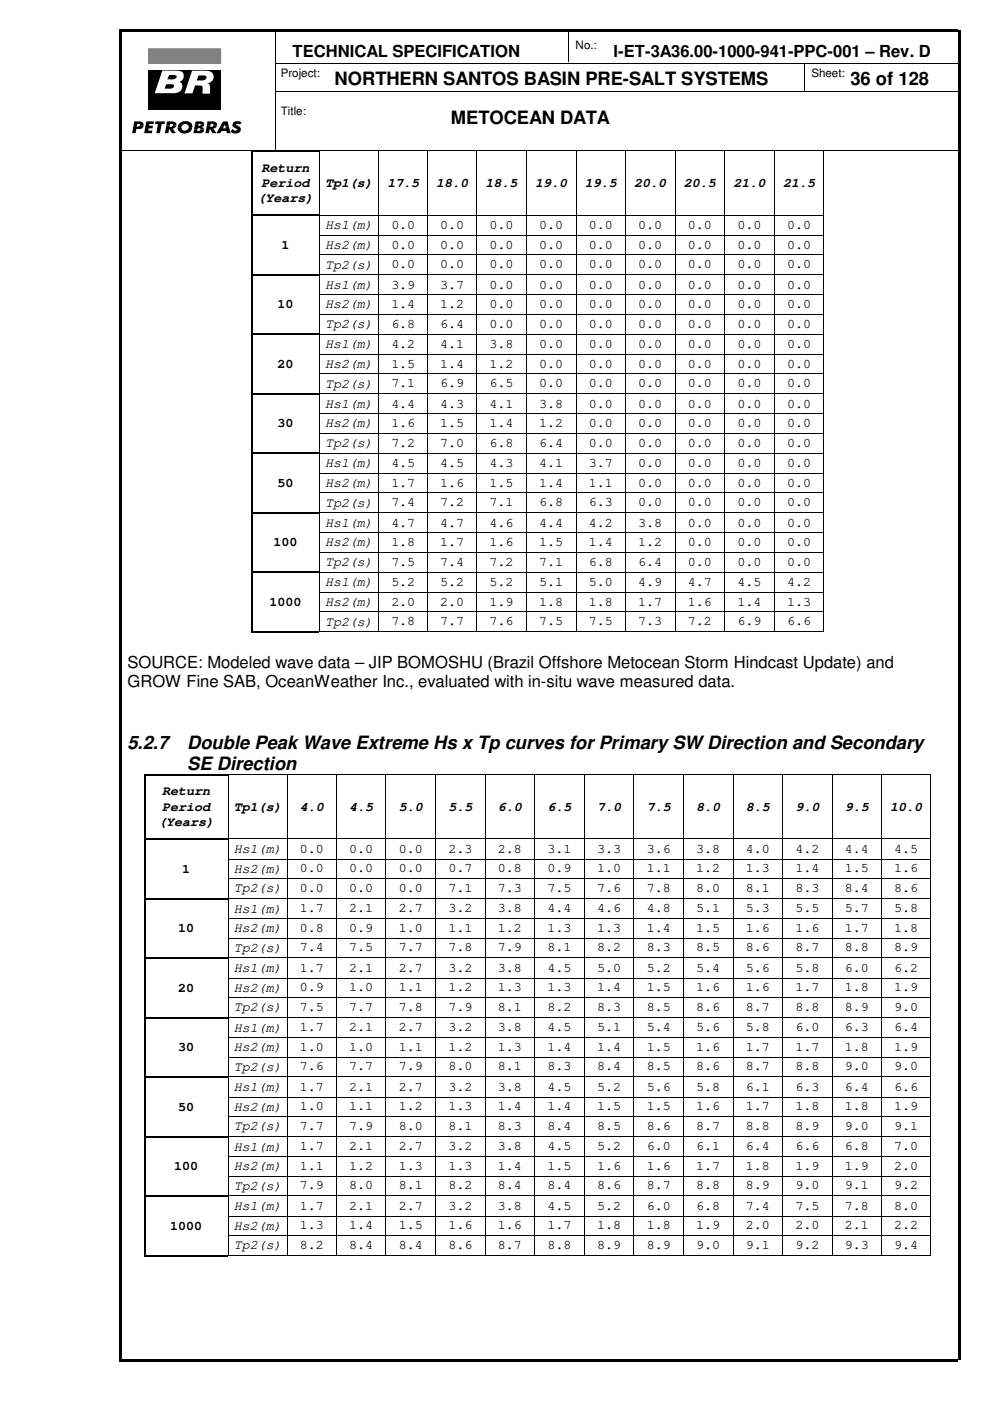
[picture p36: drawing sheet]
<svg xmlns="http://www.w3.org/2000/svg" width="210mm" height="297mm" viewBox="0 0 210 297" stroke-linecap="round" stroke-linejoin="round" font-family="sans-serif">
<defs><g id="words">
<g font-size="3.9">
<text x="71" y="18.1">NORTHERN SANTOS BASIN PRE-SALT SYSTEMS</text>
<text x="180.3" y="18.1">36 of 128</text>
<text x="95.6" y="26.2">METOCEAN DATA</text>
<text x="27" y="158.8">5.2.7</text>
<text x="39.7" y="158.8">Double Peak Wave Extreme Hs x Tp curves for Primary SW Direction and Secondary</text>
<text x="39.7" y="163.3">SE Direction</text>
</g>
<g font-size="3.5">
<text x="62" y="12.1">TECHNICAL SPECIFICATION</text>
<text x="130.1" y="12.1">I-ET-3A36.00-1000-941-PPC-001 – Rev. D</text>
<text x="27" y="141.7">SOURCE: Modeled wave data – JIP BOMOSHU (Brazil Offshore Metocean Storm Hindcast Update) and</text>
<text x="27" y="145.7">GROW Fine SAB, OceanWeather Inc., evaluated with in-situ wave measured data.</text>
</g>
<g font-size="2.8">
<text x="55.5" y="36.4">Return</text>
<text x="55.5" y="39.7">Period</text>
<text x="68.9" y="39.7">Tp1(s)</text>
<text x="82.1" y="39.7">17.5</text>
<text x="92.5" y="39.7">18.0</text>
<text x="103" y="39.7">18.5</text>
<text x="113.5" y="39.7">19.0</text>
<text x="124" y="39.7">19.5</text>
<text x="134.5" y="39.7">20.0</text>
<text x="145" y="39.7">20.5</text>
<text x="155.5" y="39.7">21.0</text>
<text x="166" y="39.7">21.5</text>
<text x="54.6" y="42.9">(Years)</text>
<text x="59.7" y="52.7">1</text>
<text x="68.9" y="52.8">Hs2(m)</text>
<text x="68.9" y="48.6">Hs1(m)</text>
<text x="83" y="48.6">0.0</text>
<text x="83" y="52.7">0.0</text>
<text x="93.3" y="48.6">0.0</text>
<text x="93.3" y="52.7">0.0</text>
<text x="103.8" y="48.6">0.0</text>
<text x="103.8" y="52.7">0.0</text>
<text x="114.3" y="48.6">0.0</text>
<text x="114.3" y="52.7">0.0</text>
<text x="124.8" y="48.6">0.0</text>
<text x="124.8" y="52.7">0.0</text>
<text x="135.3" y="48.6">0.0</text>
<text x="135.3" y="52.7">0.0</text>
<text x="145.8" y="48.6">0.0</text>
<text x="145.8" y="52.7">0.0</text>
<text x="156.4" y="48.6">0.0</text>
<text x="156.4" y="52.7">0.0</text>
<text x="166.9" y="48.6">0.0</text>
<text x="166.9" y="52.7">0.0</text>
<text x="68.9" y="56.9">Tp2(s)</text>
<text x="83" y="56.9">0.0</text>
<text x="93.3" y="56.9">0.0</text>
<text x="103.8" y="56.9">0.0</text>
<text x="114.3" y="56.9">0.0</text>
<text x="124.8" y="56.9">0.0</text>
<text x="135.3" y="56.9">0.0</text>
<text x="145.8" y="56.9">0.0</text>
<text x="156.4" y="56.9">0.0</text>
<text x="166.9" y="56.9">0.0</text>
<text x="58.8" y="65.4">10</text>
<text x="68.9" y="61.3">Hs1(m)</text>
<text x="68.9" y="65.4">Hs2(m)</text>
<text x="83" y="61.2">3.9</text>
<text x="83" y="65.3">1.4</text>
<text x="93.3" y="61.2">3.7</text>
<text x="93.3" y="65.3">1.2</text>
<text x="103.8" y="61.2">0.0</text>
<text x="103.8" y="65.3">0.0</text>
<text x="114.3" y="61.2">0.0</text>
<text x="114.3" y="65.3">0.0</text>
<text x="124.8" y="61.2">0.0</text>
<text x="124.8" y="65.3">0.0</text>
<text x="135.3" y="61.2">0.0</text>
<text x="135.3" y="65.3">0.0</text>
<text x="145.8" y="61.2">0.0</text>
<text x="145.8" y="65.3">0.0</text>
<text x="156.4" y="61.2">0.0</text>
<text x="156.4" y="65.3">0.0</text>
<text x="166.9" y="61.2">0.0</text>
<text x="166.9" y="65.3">0.0</text>
<text x="68.9" y="69.6">Tp2(s)</text>
<text x="83" y="69.5">6.8</text>
<text x="93.3" y="69.5">6.4</text>
<text x="103.8" y="69.5">0.0</text>
<text x="114.3" y="69.5">0.0</text>
<text x="124.8" y="69.5">0.0</text>
<text x="135.3" y="69.5">0.0</text>
<text x="145.8" y="69.5">0.0</text>
<text x="156.4" y="69.5">0.0</text>
<text x="166.9" y="69.5">0.0</text>
<text x="58.8" y="78">20</text>
<text x="68.9" y="73.9">Hs1(m)</text>
<text x="83" y="73.8">4.2</text>
<text x="83" y="77.9">1.5</text>
<text x="93.3" y="73.8">4.1</text>
<text x="93.3" y="77.9">1.4</text>
<text x="103.8" y="73.8">3.8</text>
<text x="103.8" y="77.9">1.2</text>
<text x="114.3" y="73.8">0.0</text>
<text x="114.3" y="77.9">0.0</text>
<text x="124.8" y="73.8">0.0</text>
<text x="124.8" y="77.9">0.0</text>
<text x="135.3" y="73.8">0.0</text>
<text x="135.3" y="77.9">0.0</text>
<text x="145.8" y="73.8">0.0</text>
<text x="145.8" y="77.9">0.0</text>
<text x="156.4" y="73.8">0.0</text>
<text x="156.4" y="77.9">0.0</text>
<text x="166.9" y="73.8">0.0</text>
<text x="166.9" y="77.9">0.0</text>
<text x="68.9" y="78">Hs2(m)</text>
<text x="68.9" y="82.2">Tp2(s)</text>
<text x="83" y="82.1">7.1</text>
<text x="93.3" y="82.1">6.9</text>
<text x="103.8" y="82.1">6.5</text>
<text x="114.3" y="82.1">0.0</text>
<text x="124.8" y="82.1">0.0</text>
<text x="135.3" y="82.1">0.0</text>
<text x="145.8" y="82.1">0.0</text>
<text x="156.4" y="82.1">0.0</text>
<text x="166.9" y="82.1">0.0</text>
<text x="68.9" y="86.5">Hs1(m)</text>
<text x="83" y="86.4">4.4</text>
<text x="93.3" y="86.4">4.3</text>
<text x="103.8" y="86.4">4.1</text>
<text x="114.3" y="86.4">3.8</text>
<text x="124.8" y="86.4">0.0</text>
<text x="135.3" y="86.4">0.0</text>
<text x="145.8" y="86.4">0.0</text>
<text x="156.4" y="86.4">0.0</text>
<text x="166.9" y="86.4">0.0</text>
<text x="58.8" y="90.6">30</text>
<text x="68.9" y="90.6">Hs2(m)</text>
<text x="68.9" y="94.8">Tp2(s)</text>
<text x="83" y="90.6">1.6</text>
<text x="83" y="94.7">7.2</text>
<text x="93.3" y="90.6">1.5</text>
<text x="93.3" y="94.7">7.0</text>
<text x="103.8" y="90.6">1.4</text>
<text x="103.8" y="94.7">6.8</text>
<text x="114.3" y="90.6">1.2</text>
<text x="114.3" y="94.7">6.4</text>
<text x="124.8" y="90.6">0.0</text>
<text x="124.8" y="94.7">0.0</text>
<text x="135.3" y="90.6">0.0</text>
<text x="135.3" y="94.7">0.0</text>
<text x="145.8" y="90.6">0.0</text>
<text x="145.8" y="94.7">0.0</text>
<text x="156.4" y="90.6">0.0</text>
<text x="156.4" y="94.7">0.0</text>
<text x="166.9" y="90.6">0.0</text>
<text x="166.9" y="94.7">0.0</text>
<text x="68.9" y="99.1">Hs1(m)</text>
<text x="83" y="99">4.5</text>
<text x="93.3" y="99">4.5</text>
<text x="103.8" y="99">4.3</text>
<text x="114.3" y="99">4.1</text>
<text x="124.8" y="99">3.7</text>
<text x="135.3" y="99">0.0</text>
<text x="145.8" y="99">0.0</text>
<text x="156.4" y="99">0.0</text>
<text x="166.9" y="99">0.0</text>
<text x="58.8" y="103.2">50</text>
<text x="68.9" y="103.3">Hs2(m)</text>
<text x="68.9" y="107.4">Tp2(s)</text>
<text x="83" y="103.2">1.7</text>
<text x="83" y="107.3">7.4</text>
<text x="93.3" y="103.2">1.6</text>
<text x="93.3" y="107.3">7.2</text>
<text x="103.8" y="103.2">1.5</text>
<text x="103.8" y="107.3">7.1</text>
<text x="114.3" y="103.2">1.4</text>
<text x="114.3" y="107.3">6.8</text>
<text x="124.8" y="103.2">1.1</text>
<text x="124.8" y="107.3">6.3</text>
<text x="135.3" y="103.2">0.0</text>
<text x="135.3" y="107.3">0.0</text>
<text x="145.8" y="103.2">0.0</text>
<text x="145.8" y="107.3">0.0</text>
<text x="156.4" y="103.2">0.0</text>
<text x="156.4" y="107.3">0.0</text>
<text x="166.9" y="103.2">0.0</text>
<text x="166.9" y="107.3">0.0</text>
<text x="68.9" y="111.7">Hs1(m)</text>
<text x="83" y="111.6">4.7</text>
<text x="93.3" y="111.6">4.7</text>
<text x="103.8" y="111.6">4.6</text>
<text x="114.3" y="111.6">4.4</text>
<text x="124.8" y="111.6">4.2</text>
<text x="135.3" y="111.6">3.8</text>
<text x="145.8" y="111.6">0.0</text>
<text x="156.4" y="111.6">0.0</text>
<text x="166.9" y="111.6">0.0</text>
<text x="58" y="115.8">100</text>
<text x="68.9" y="115.9">Hs2(m)</text>
<text x="83" y="115.8">1.8</text>
<text x="83" y="119.9">7.5</text>
<text x="93.3" y="115.8">1.7</text>
<text x="93.3" y="119.9">7.4</text>
<text x="103.8" y="115.8">1.6</text>
<text x="103.8" y="119.9">7.2</text>
<text x="114.3" y="115.8">1.5</text>
<text x="114.3" y="119.9">7.1</text>
<text x="124.8" y="115.8">1.4</text>
<text x="124.8" y="119.9">6.8</text>
<text x="135.3" y="115.8">1.2</text>
<text x="135.3" y="119.9">6.4</text>
<text x="145.8" y="115.8">0.0</text>
<text x="145.8" y="119.9">0.0</text>
<text x="156.4" y="115.8">0.0</text>
<text x="156.4" y="119.9">0.0</text>
<text x="166.9" y="115.8">0.0</text>
<text x="166.9" y="119.9">0.0</text>
<text x="68.9" y="120">Tp2(s)</text>
<text x="68.9" y="124.3">Hs1(m)</text>
<text x="83" y="124.2">5.2</text>
<text x="93.3" y="124.2">5.2</text>
<text x="103.8" y="124.2">5.2</text>
<text x="114.3" y="124.2">5.1</text>
<text x="124.8" y="124.2">5.0</text>
<text x="135.3" y="124.2">4.9</text>
<text x="145.8" y="124.2">4.7</text>
<text x="156.4" y="124.2">4.5</text>
<text x="166.9" y="124.2">4.2</text>
<text x="57.1" y="128.4">1000</text>
<text x="68.9" y="128.5">Hs2(m)</text>
<text x="83" y="128.4">2.0</text>
<text x="93.3" y="128.4">2.0</text>
<text x="103.8" y="128.4">1.9</text>
<text x="114.3" y="128.4">1.8</text>
<text x="124.8" y="128.4">1.8</text>
<text x="135.3" y="128.4">1.7</text>
<text x="145.8" y="128.4">1.6</text>
<text x="156.4" y="128.4">1.4</text>
<text x="166.9" y="128.4">1.3</text>
<text x="68.9" y="132.6">Tp2(s)</text>
<text x="83" y="132.5">7.8</text>
<text x="93.3" y="132.5">7.7</text>
<text x="103.8" y="132.5">7.6</text>
<text x="114.3" y="132.5">7.5</text>
<text x="124.8" y="132.5">7.5</text>
<text x="135.3" y="132.5">7.3</text>
<text x="145.8" y="132.5">7.2</text>
<text x="156.4" y="132.5">6.9</text>
<text x="166.9" y="132.5">6.6</text>
<text x="34.4" y="168.7">Return</text>
<text x="34.4" y="171.9">Period</text>
<text x="49.6" y="171.9">Tp1(s)</text>
<text x="63.6" y="171.9">4.0</text>
<text x="74" y="171.9">4.5</text>
<text x="84.5" y="171.9">5.0</text>
<text x="95.1" y="171.9">5.5</text>
<text x="105.6" y="171.9">6.0</text>
<text x="116.1" y="171.9">6.5</text>
<text x="126.6" y="171.9">7.0</text>
<text x="137.1" y="171.9">7.5</text>
<text x="147.6" y="171.9">8.0</text>
<text x="158.2" y="171.9">8.5</text>
<text x="168.7" y="171.9">9.0</text>
<text x="179.2" y="171.9">9.5</text>
<text x="188.8" y="171.9">10.0</text>
<text x="33.6" y="175.2">(Years)</text>
<text x="38.7" y="185">1</text>
<text x="49.6" y="180.9">Hs1(m)</text>
<text x="49.6" y="185">Hs2(m)</text>
<text x="63.6" y="180.8">0.0</text>
<text x="63.6" y="185">0.0</text>
<text x="74" y="180.8">0.0</text>
<text x="74" y="185">0.0</text>
<text x="84.5" y="180.8">0.0</text>
<text x="84.5" y="185">0.0</text>
<text x="95.1" y="180.8">2.3</text>
<text x="95.1" y="185">0.7</text>
<text x="105.6" y="180.8">2.8</text>
<text x="105.6" y="185">0.8</text>
<text x="116.1" y="180.8">3.1</text>
<text x="116.1" y="185">0.9</text>
<text x="126.6" y="180.8">3.3</text>
<text x="126.6" y="185">1.0</text>
<text x="137.1" y="180.8">3.6</text>
<text x="137.1" y="185">1.1</text>
<text x="147.6" y="180.8">3.8</text>
<text x="147.6" y="185">1.2</text>
<text x="158.2" y="180.8">4.0</text>
<text x="158.2" y="185">1.3</text>
<text x="168.7" y="180.8">4.2</text>
<text x="168.7" y="185">1.4</text>
<text x="179.2" y="180.8">4.4</text>
<text x="179.2" y="185">1.5</text>
<text x="189.6" y="180.8">4.5</text>
<text x="189.6" y="185">1.6</text>
<text x="49.6" y="189.2">Tp2(s)</text>
<text x="63.6" y="189.1">0.0</text>
<text x="74" y="189.1">0.0</text>
<text x="84.5" y="189.1">0.0</text>
<text x="95.1" y="189.1">7.1</text>
<text x="105.6" y="189.1">7.3</text>
<text x="116.1" y="189.1">7.5</text>
<text x="126.6" y="189.1">7.6</text>
<text x="137.1" y="189.1">7.8</text>
<text x="147.6" y="189.1">8.0</text>
<text x="158.2" y="189.1">8.1</text>
<text x="168.7" y="189.1">8.3</text>
<text x="179.2" y="189.1">8.4</text>
<text x="189.6" y="189.1">8.6</text>
<text x="37.8" y="197.6">10</text>
<text x="49.6" y="193.5">Hs1(m)</text>
<text x="49.6" y="197.7">Hs2(m)</text>
<text x="63.6" y="193.4">1.7</text>
<text x="63.6" y="197.6">0.8</text>
<text x="74" y="193.4">2.1</text>
<text x="74" y="197.6">0.9</text>
<text x="84.5" y="193.4">2.7</text>
<text x="84.5" y="197.6">1.0</text>
<text x="95.1" y="193.4">3.2</text>
<text x="95.1" y="197.6">1.1</text>
<text x="105.6" y="193.4">3.8</text>
<text x="105.6" y="197.6">1.2</text>
<text x="116.1" y="193.4">4.4</text>
<text x="116.1" y="197.6">1.3</text>
<text x="126.6" y="193.4">4.6</text>
<text x="126.6" y="197.6">1.3</text>
<text x="137.1" y="193.4">4.8</text>
<text x="137.1" y="197.6">1.4</text>
<text x="147.6" y="193.4">5.1</text>
<text x="147.6" y="197.6">1.5</text>
<text x="158.2" y="193.4">5.3</text>
<text x="158.2" y="197.6">1.6</text>
<text x="168.7" y="193.4">5.5</text>
<text x="168.7" y="197.6">1.6</text>
<text x="179.2" y="193.4">5.7</text>
<text x="179.2" y="197.6">1.7</text>
<text x="189.6" y="193.4">5.8</text>
<text x="189.6" y="197.6">1.8</text>
<text x="49.6" y="201.8">Tp2(s)</text>
<text x="63.6" y="201.7">7.4</text>
<text x="74" y="201.7">7.5</text>
<text x="84.5" y="201.7">7.7</text>
<text x="95.1" y="201.7">7.8</text>
<text x="105.6" y="201.7">7.9</text>
<text x="116.1" y="201.7">8.1</text>
<text x="126.6" y="201.7">8.2</text>
<text x="137.1" y="201.7">8.3</text>
<text x="147.6" y="201.7">8.5</text>
<text x="158.2" y="201.7">8.6</text>
<text x="168.7" y="201.7">8.7</text>
<text x="179.2" y="201.7">8.8</text>
<text x="189.6" y="201.7">8.9</text>
<text x="49.6" y="206.1">Hs1(m)</text>
<text x="63.6" y="206">1.7</text>
<text x="74" y="206">2.1</text>
<text x="84.5" y="206">2.7</text>
<text x="95.1" y="206">3.2</text>
<text x="105.6" y="206">3.8</text>
<text x="116.1" y="206">4.5</text>
<text x="126.6" y="206">5.0</text>
<text x="137.1" y="206">5.2</text>
<text x="147.6" y="206">5.4</text>
<text x="158.2" y="206">5.6</text>
<text x="168.7" y="206">5.8</text>
<text x="179.2" y="206">6.0</text>
<text x="189.6" y="206">6.2</text>
<text x="37.8" y="210.2">20</text>
<text x="49.6" y="210.3">Hs2(m)</text>
<text x="49.6" y="214.4">Tp2(s)</text>
<text x="63.6" y="210.2">0.9</text>
<text x="63.6" y="214.3">7.5</text>
<text x="74" y="210.2">1.0</text>
<text x="74" y="214.3">7.7</text>
<text x="84.5" y="210.2">1.1</text>
<text x="84.5" y="214.3">7.8</text>
<text x="95.1" y="210.2">1.2</text>
<text x="95.1" y="214.3">7.9</text>
<text x="105.6" y="210.2">1.3</text>
<text x="105.6" y="214.3">8.1</text>
<text x="116.1" y="210.2">1.3</text>
<text x="116.1" y="214.3">8.2</text>
<text x="126.6" y="210.2">1.4</text>
<text x="126.6" y="214.3">8.3</text>
<text x="137.1" y="210.2">1.5</text>
<text x="137.1" y="214.3">8.5</text>
<text x="147.6" y="210.2">1.6</text>
<text x="147.6" y="214.3">8.6</text>
<text x="158.2" y="210.2">1.6</text>
<text x="158.2" y="214.3">8.7</text>
<text x="168.7" y="210.2">1.7</text>
<text x="168.7" y="214.3">8.8</text>
<text x="179.2" y="210.2">1.8</text>
<text x="179.2" y="214.3">8.9</text>
<text x="189.6" y="210.2">1.9</text>
<text x="189.6" y="214.3">9.0</text>
<text x="49.6" y="218.7">Hs1(m)</text>
<text x="63.6" y="218.7">1.7</text>
<text x="74" y="218.7">2.1</text>
<text x="84.5" y="218.7">2.7</text>
<text x="95.1" y="218.7">3.2</text>
<text x="105.6" y="218.7">3.8</text>
<text x="116.1" y="218.7">4.5</text>
<text x="126.6" y="218.7">5.1</text>
<text x="137.1" y="218.7">5.4</text>
<text x="147.6" y="218.7">5.6</text>
<text x="158.2" y="218.7">5.8</text>
<text x="168.7" y="218.7">6.0</text>
<text x="179.2" y="218.7">6.3</text>
<text x="189.6" y="218.7">6.4</text>
<text x="37.8" y="222.8">30</text>
<text x="49.6" y="222.9">Hs2(m)</text>
<text x="49.6" y="227">Tp2(s)</text>
<text x="63.6" y="222.8">1.0</text>
<text x="63.6" y="226.9">7.6</text>
<text x="74" y="222.8">1.0</text>
<text x="74" y="226.9">7.7</text>
<text x="84.5" y="222.8">1.1</text>
<text x="84.5" y="226.9">7.9</text>
<text x="95.1" y="222.8">1.2</text>
<text x="95.1" y="226.9">8.0</text>
<text x="105.6" y="222.8">1.3</text>
<text x="105.6" y="226.9">8.1</text>
<text x="116.1" y="222.8">1.4</text>
<text x="116.1" y="226.9">8.3</text>
<text x="126.6" y="222.8">1.4</text>
<text x="126.6" y="226.9">8.4</text>
<text x="137.1" y="222.8">1.5</text>
<text x="137.1" y="226.9">8.5</text>
<text x="147.6" y="222.8">1.6</text>
<text x="147.6" y="226.9">8.6</text>
<text x="158.2" y="222.8">1.7</text>
<text x="158.2" y="226.9">8.7</text>
<text x="168.7" y="222.8">1.7</text>
<text x="168.7" y="226.9">8.8</text>
<text x="179.2" y="222.8">1.8</text>
<text x="179.2" y="226.9">9.0</text>
<text x="189.6" y="222.8">1.9</text>
<text x="189.6" y="226.9">9.0</text>
<text x="49.6" y="231.4">Hs1(m)</text>
<text x="63.6" y="231.3">1.7</text>
<text x="74" y="231.3">2.1</text>
<text x="84.5" y="231.3">2.7</text>
<text x="95.1" y="231.3">3.2</text>
<text x="105.6" y="231.3">3.8</text>
<text x="116.1" y="231.3">4.5</text>
<text x="126.6" y="231.3">5.2</text>
<text x="137.1" y="231.3">5.6</text>
<text x="147.6" y="231.3">5.8</text>
<text x="158.2" y="231.3">6.1</text>
<text x="168.7" y="231.3">6.3</text>
<text x="179.2" y="231.3">6.4</text>
<text x="189.6" y="231.3">6.6</text>
<text x="37.8" y="235.5">50</text>
<text x="49.6" y="235.5">Hs2(m)</text>
<text x="49.6" y="239.6">Tp2(s)</text>
<text x="63.6" y="235.4">1.0</text>
<text x="63.6" y="239.6">7.7</text>
<text x="74" y="235.4">1.1</text>
<text x="74" y="239.6">7.9</text>
<text x="84.5" y="235.4">1.2</text>
<text x="84.5" y="239.6">8.0</text>
<text x="95.1" y="235.4">1.3</text>
<text x="95.1" y="239.6">8.1</text>
<text x="105.6" y="235.4">1.4</text>
<text x="105.6" y="239.6">8.3</text>
<text x="116.1" y="235.4">1.4</text>
<text x="116.1" y="239.6">8.4</text>
<text x="126.6" y="235.4">1.5</text>
<text x="126.6" y="239.6">8.5</text>
<text x="137.1" y="235.4">1.5</text>
<text x="137.1" y="239.6">8.6</text>
<text x="147.6" y="235.4">1.6</text>
<text x="147.6" y="239.6">8.7</text>
<text x="158.2" y="235.4">1.7</text>
<text x="158.2" y="239.6">8.8</text>
<text x="168.7" y="235.4">1.8</text>
<text x="168.7" y="239.6">8.9</text>
<text x="179.2" y="235.4">1.8</text>
<text x="179.2" y="239.6">9.0</text>
<text x="189.6" y="235.4">1.9</text>
<text x="189.6" y="239.6">9.1</text>
<text x="49.6" y="244">Hs1(m)</text>
<text x="63.6" y="243.9">1.7</text>
<text x="74" y="243.9">2.1</text>
<text x="84.5" y="243.9">2.7</text>
<text x="95.1" y="243.9">3.2</text>
<text x="105.6" y="243.9">3.8</text>
<text x="116.1" y="243.9">4.5</text>
<text x="126.6" y="243.9">5.2</text>
<text x="137.1" y="243.9">6.0</text>
<text x="147.6" y="243.9">6.1</text>
<text x="158.2" y="243.9">6.4</text>
<text x="168.7" y="243.9">6.6</text>
<text x="179.2" y="243.9">6.8</text>
<text x="189.6" y="243.9">7.0</text>
<text x="37" y="248.1">100</text>
<text x="49.6" y="248.1">Hs2(m)</text>
<text x="63.6" y="248">1.1</text>
<text x="74" y="248">1.2</text>
<text x="84.5" y="248">1.3</text>
<text x="95.1" y="248">1.3</text>
<text x="105.6" y="248">1.4</text>
<text x="116.1" y="248">1.5</text>
<text x="126.6" y="248">1.6</text>
<text x="137.1" y="248">1.6</text>
<text x="147.6" y="248">1.7</text>
<text x="158.2" y="248">1.8</text>
<text x="168.7" y="248">1.9</text>
<text x="179.2" y="248">1.9</text>
<text x="189.6" y="248">2.0</text>
<text x="49.6" y="252.3">Tp2(s)</text>
<text x="49.6" y="256.6">Hs1(m)</text>
<text x="63.6" y="252.2">7.9</text>
<text x="63.6" y="256.5">1.7</text>
<text x="74" y="252.2">8.0</text>
<text x="74" y="256.5">2.1</text>
<text x="84.5" y="252.2">8.1</text>
<text x="84.5" y="256.5">2.7</text>
<text x="95.1" y="252.2">8.2</text>
<text x="95.1" y="256.5">3.2</text>
<text x="105.6" y="252.2">8.4</text>
<text x="105.6" y="256.5">3.8</text>
<text x="116.1" y="252.2">8.4</text>
<text x="116.1" y="256.5">4.5</text>
<text x="126.6" y="252.2">8.6</text>
<text x="126.6" y="256.5">5.2</text>
<text x="137.1" y="252.2">8.7</text>
<text x="137.1" y="256.5">6.0</text>
<text x="147.6" y="252.2">8.8</text>
<text x="147.6" y="256.5">6.8</text>
<text x="158.2" y="252.2">8.9</text>
<text x="158.2" y="256.5">7.4</text>
<text x="168.7" y="252.2">9.0</text>
<text x="168.7" y="256.5">7.5</text>
<text x="179.2" y="252.2">9.1</text>
<text x="179.2" y="256.5">7.8</text>
<text x="189.6" y="252.2">9.2</text>
<text x="189.6" y="256.5">8.0</text>
<text x="36.1" y="260.7">1000</text>
<text x="49.6" y="260.7">Hs2(m)</text>
<text x="63.6" y="260.6">1.3</text>
<text x="74" y="260.6">1.4</text>
<text x="84.5" y="260.6">1.5</text>
<text x="95.1" y="260.6">1.6</text>
<text x="105.6" y="260.6">1.6</text>
<text x="116.1" y="260.6">1.7</text>
<text x="126.6" y="260.6">1.8</text>
<text x="137.1" y="260.6">1.8</text>
<text x="147.6" y="260.6">1.9</text>
<text x="158.2" y="260.6">2.0</text>
<text x="168.7" y="260.6">2.0</text>
<text x="179.2" y="260.6">2.1</text>
<text x="189.6" y="260.6">2.2</text>
<text x="49.6" y="264.9">Tp2(s)</text>
<text x="63.6" y="264.8">8.2</text>
<text x="74" y="264.8">8.4</text>
<text x="84.5" y="264.8">8.4</text>
<text x="95.1" y="264.8">8.6</text>
<text x="105.6" y="264.8">8.7</text>
<text x="116.1" y="264.8">8.8</text>
<text x="126.6" y="264.8">8.9</text>
<text x="137.1" y="264.8">8.9</text>
<text x="147.6" y="264.8">9.0</text>
<text x="158.2" y="264.8">9.1</text>
<text x="168.7" y="264.8">9.2</text>
<text x="179.2" y="264.8">9.3</text>
<text x="189.6" y="264.8">9.4</text>
</g>
<g font-size="2.5">
<text x="122" y="10.3">No.:</text>
<text x="59.5" y="16.3">Project:</text>
<text x="172" y="16.3">Sheet:</text>
<text x="59.5" y="24.5">Title:</text>
</g>
</g></defs>
<path d="M25.4 6.3h177.8v.5h-177.8zM25.4 288.2h177.8v.6h-177.8zM25.4 6.3h.5v281.9h-.5zM203.1 6.3h.5v281.9h-.5z" fill="#000"/>
<path d="M58.4 13.4h144.8M58.4 19.4h144.8M58.5 6.3v25.4M120.5 6.3v6.9M170.5 13.3v6.1M25.4 31.8h177.8" fill="none" stroke="#000" stroke-width=".21"/>
<path d="M31.5 15h15.3v8.4h-15.3z" fill-rule="evenodd" fill="#000"/>
<path d="M40.7 15h2.9a1.36 1.36 0 0 1 1.7 1.1 1.36 1.36 0 0 1-1.2 1.6h-.1l.4 .2 .1 .3v1.7h-1.6v-1.6l-.7-.2h-.8l-.6 1.7h-1.7z" fill-rule="evenodd" fill="#fff"/>
<path d="M31.5 10.3h15.3v3.2h-15.3z" fill-rule="evenodd" fill="#7f7f7f"/>
<path d="M31.5 10.3h15.3v3.2h-15.3z" fill="none" stroke="#7f7f7f" stroke-width=".21"/>
<path d="M42.1 16h1a.5 .5 0 0 1 .7 .4 .5 .5 0 0 1-.5 .6l-1.6 .1z" fill-rule="evenodd" fill="#000"/>
<path d="M34.4 14.9l3.2 .1a1.23 1.23 0 0 1 1.3 1 1.23 1.23 0 0 1-.8 1.4 1.17 1.17 0 0 1 .6 1.1 1.17 1.17 0 0 1-.8 1l-.9 .3h-4.2z" fill-rule="evenodd" fill="#fff"/>
<g fill="#000">
<path d="M35.2 17.9h.8a.52 .52 0 0 1 .6 0 .52 .52 0 0 1 .1 .6l-.5 .3h-1.3z" fill-rule="evenodd"/>
<path d="M35.9 15.9h1a.45 .45 0 0 1 .6 .4 .45 .45 0 0 1-.6 .5h-1.4z" fill-rule="evenodd"/>
<path d="M28.4 25.7l1.6 .1 .4 .4v.3h-.7l-.2-.2h-.4l-.1 .2h-.7z" fill-rule="evenodd"/>
<path d="M28.3 26.5h.7v.3h.5l.2-.3h.7a.99 .99 0 0 1-1.3 .8h-.2l-.2 .9h-.7z" fill-rule="evenodd"/>
<path d="M31 25.7h1.7l-.1 .6h-.9l-.1 .4h.8l-.1 .5h-.8v.5h.8l-.1 .5h-1.6z" fill-rule="evenodd"/>
<path d="M33 25.7h2l-.1 .6h-.6l-.4 1.9h-.8l.4-1.9h-.6z" fill-rule="evenodd"/>
<path d="M35.4 25.7l1.6 .1 .3 .2 .1 .6h-.7v-.2l-.3-.2h-.3l-.1 .4h-.7z" fill-rule="evenodd"/>
<path d="M35.3 26.6h.7l-.1 .3h.5l.3-.3h.7l-.3 .5-.5 .2 .7 .9h-.9l-.5-.9-.2 .9h-.7z" fill-rule="evenodd"/>
<path d="M38.1 26.2l.2-.2a1.61 1.61 0 0 1 2.5 .8v.2h-.8a.77 .77 0 0 0-.8-.7 .77 .77 0 0 0-.7 .7h-.8z" fill-rule="evenodd"/>
<path d="M37.7 27h.8a.76 .76 0 0 0 .7 .7 .76 .76 0 0 0 .8-.7h.8a1.6 1.6 0 0 1-1.5 1.3 1.6 1.6 0 0 1-1.6-1z" fill-rule="evenodd"/>
<path d="M41.3 26.5h.8l-.1 .2h.4l.2-.2h.7l-.3 .3-.3 .1 .4 .2 .2 .4h-.8l-.1-.3h-.4l-.1 .3h-.8z" fill-rule="evenodd"/>
<path d="M41.1 27.5h.8l-.1 .3 .5-.1 .2-.2h.8v.2l-.4 .4-.3 .1h-1.6z" fill-rule="evenodd"/>
<path d="M41.5 25.7l1.5 .1 .3 .3v.3l-.7 .1-.1-.3h-.4v.3h-.8z" fill-rule="evenodd"/>
<path d="M44 25.7l1.6 .1 .3 .3 .1 .5h-.7l-.3-.4h-.3l-.1 .4h-.7z" fill-rule="evenodd"/>
<path d="M43.9 26.6h.7l-.1 .3a.52 .52 0 0 0 .8-.3h.7l-.4 .5-.4 .2 .7 .9h-.9l-.5-.9-.2 .9h-.7z" fill-rule="evenodd"/>
<path d="M47.3 25.7h1l.2 1.1h-.7l-.1-.5-.2 .5h-.8z" fill-rule="evenodd"/>
<path d="M46.7 26.8h.8l-.2 .4h.6l-.1-.4h.7l.4 1.4h-.8l-.1-.4h-1l-.3 .4h-.8z" fill-rule="evenodd"/>
<path d="M49.6 25.9l.4-.2 .9 .1 .3 .2-.4 .5a.37 .37 0 0 0-.4-.3 .37 .37 0 0 0-.3 .3l.1 .1a.85 .85 0 0 1 .9 .9 .85 .85 0 0 1-1 .8l-.7-.1-.5-.3 .4-.6a.57 .57 0 0 0 .5 .4 .57 .57 0 0 0 .5-.3l-.4-.2a.74 .74 0 0 1-.3-1.3z" fill-rule="evenodd"/>
</g>
<g fill="#fff">
<path d="M26.8 9.6h.3v.3h-.3z"/>
<path d="M27.1 9.6h28.1v.3h-28.1z"/>
<path d="M55.2 9.6h.3v.3h-.3z"/>
<path d="M26.8 28.7h.3v.2h-.3z"/>
<path d="M27.1 28.7h28.1v.2h-28.1z"/>
<path d="M55.2 28.7h.3v.2h-.3z"/>
<path d="M26.8 9.9h.3v18.8h-.3z"/>
<path d="M55.2 9.9h.3v18.8h-.3z"/>
</g>
<g fill="#000">
<path d="M53.2 31.9h.4v.4h-.4zM67.6 31.9h.2v.4h-.2zM67.6 31.9h.2v.2h-.2zM80.3 32.1h.1v.2h-.1zM80.3 31.9h.1v.2h-.1zM90.6 32.1h.2v.2h-.2zM90.6 31.9h.2v.2h-.2zM101 32.1h.2v.2h-.2zM101 31.9h.2v.2h-.2zM111.5 32.1h.2v.2h-.2zM111.5 31.9h.2v.2h-.2zM122 32.1h.2v.2h-.2z"/>
<path d="M122 31.9h.2v.2h-.2zM132.5 32.1h.2v.2h-.2zM132.5 31.9h.2v.2h-.2zM143 32.1h.2v.2h-.2zM143 31.9h.2v.2h-.2zM153.6 32.1h.2v.2h-.2zM153.6 31.9h.2v.2h-.2zM164.1 32.1h.2v.2h-.2zM164.1 31.9h.2v.2h-.2zM174.6 31.9h.2v.4h-.2zM174.6 31.9h.2v.2h-.2zM53.2 45.5h.4v.3h-.4z"/>
<path d="M53.2 49.8h.4v.2h-.4zM53.2 54h.4v.1h-.4zM53.2 58.1h.4v.4h-.4zM67.6 45.5h.2v.3h-.2zM67.6 49.8h.2v.2h-.2zM67.6 54h.2v.1h-.2zM67.6 58.1h.2v.4h-.2zM80.3 45.5h.1v.3h-.1zM80.3 49.8h.1v.2h-.1zM80.3 54h.1v.1h-.1zM80.3 58.1h.1v.4h-.1zM90.6 45.5h.2v.3h-.2z"/>
<path d="M90.6 49.8h.2v.2h-.2zM90.6 54h.2v.1h-.2zM90.6 58.1h.2v.4h-.2zM101 45.5h.2v.3h-.2zM101 49.8h.2v.2h-.2zM101 54h.2v.1h-.2zM101 58.1h.2v.4h-.2zM111.5 45.5h.2v.3h-.2zM111.5 49.8h.2v.2h-.2zM111.5 54h.2v.1h-.2zM111.5 58.1h.2v.4h-.2zM122 45.5h.2v.3h-.2z"/>
<path d="M122 49.8h.2v.2h-.2zM122 54h.2v.1h-.2zM122 58.1h.2v.4h-.2zM132.5 45.5h.2v.3h-.2zM132.5 49.8h.2v.2h-.2zM132.5 54h.2v.1h-.2zM132.5 58.1h.2v.4h-.2zM143 45.5h.2v.3h-.2zM143 49.8h.2v.2h-.2zM143 54h.2v.1h-.2zM143 58.1h.2v.4h-.2zM153.6 45.5h.2v.3h-.2z"/>
<path d="M153.6 49.8h.2v.2h-.2zM153.6 54h.2v.1h-.2zM153.6 58.1h.2v.4h-.2zM164.1 45.5h.2v.3h-.2zM164.1 49.8h.2v.2h-.2zM164.1 54h.2v.1h-.2zM164.1 58.1h.2v.4h-.2zM174.6 45.5h.2v.3h-.2zM174.6 49.8h.2v.2h-.2zM174.6 54h.2v.1h-.2zM174.6 58.1h.2v.4h-.2zM53.2 62.4h.4v.2h-.4z"/>
<path d="M53.2 66.6h.4v.2h-.4zM53.2 70.7h.4v.4h-.4zM53.2 75.1h.4v.1h-.4zM53.2 79.2h.4v.2h-.4zM67.6 62.4h.2v.2h-.2zM67.6 66.6h.2v.2h-.2zM67.6 70.7h.2v.4h-.2zM67.6 75.1h.2v.1h-.2zM67.6 79.2h.2v.2h-.2zM80.3 62.4h.1v.2h-.1zM80.3 66.6h.1v.2h-.1zM80.3 70.7h.1v.4h-.1z"/>
<path d="M80.3 75.1h.1v.1h-.1zM80.3 79.2h.1v.2h-.1zM90.6 62.4h.2v.2h-.2zM90.6 66.6h.2v.2h-.2zM90.6 70.7h.2v.4h-.2zM90.6 75.1h.2v.1h-.2zM90.6 79.2h.2v.2h-.2zM101 62.4h.2v.2h-.2zM101 66.6h.2v.2h-.2zM101 70.7h.2v.4h-.2zM101 75.1h.2v.1h-.2zM101 79.2h.2v.2h-.2z"/>
<path d="M111.5 62.4h.2v.2h-.2zM111.5 66.6h.2v.2h-.2zM111.5 70.7h.2v.4h-.2zM111.5 75.1h.2v.1h-.2zM111.5 79.2h.2v.2h-.2zM122 62.4h.2v.2h-.2zM122 66.6h.2v.2h-.2zM122 70.7h.2v.4h-.2zM122 75.1h.2v.1h-.2zM122 79.2h.2v.2h-.2zM132.5 62.4h.2v.2h-.2zM132.5 66.6h.2v.2h-.2z"/>
<path d="M132.5 70.7h.2v.4h-.2zM132.5 75.1h.2v.1h-.2zM132.5 79.2h.2v.2h-.2zM143 62.4h.2v.2h-.2zM143 66.6h.2v.2h-.2zM143 70.7h.2v.4h-.2zM143 75.1h.2v.1h-.2zM143 79.2h.2v.2h-.2zM153.6 62.4h.2v.2h-.2zM153.6 66.6h.2v.2h-.2zM153.6 70.7h.2v.4h-.2zM153.6 75.1h.2v.1h-.2z"/>
<path d="M153.6 79.2h.2v.2h-.2zM164.1 62.4h.2v.2h-.2zM164.1 66.6h.2v.2h-.2zM164.1 70.7h.2v.4h-.2zM164.1 75.1h.2v.1h-.2zM164.1 79.2h.2v.2h-.2zM174.6 62.4h.2v.2h-.2zM174.6 66.6h.2v.2h-.2zM174.6 70.7h.2v.4h-.2zM174.6 75.1h.2v.1h-.2zM174.6 79.2h.2v.2h-.2zM53.2 83.4h.4v.3h-.4z"/>
<path d="M53.2 87.7h.4v.1h-.4zM53.2 91.8h.4v.2h-.4zM53.2 96h.4v.3h-.4zM67.6 83.4h.2v.3h-.2zM67.6 87.7h.2v.1h-.2zM67.6 91.8h.2v.2h-.2zM67.6 96h.2v.3h-.2zM80.3 83.4h.1v.3h-.1zM80.3 87.7h.1v.1h-.1zM80.3 91.8h.1v.2h-.1zM80.3 96h.1v.3h-.1zM90.6 83.4h.2v.3h-.2z"/>
<path d="M90.6 87.7h.2v.1h-.2zM90.6 91.8h.2v.2h-.2zM90.6 96h.2v.3h-.2zM101 83.4h.2v.3h-.2zM101 87.7h.2v.1h-.2zM101 91.8h.2v.2h-.2zM101 96h.2v.3h-.2zM111.5 83.4h.2v.3h-.2zM111.5 87.7h.2v.1h-.2zM111.5 91.8h.2v.2h-.2zM111.5 96h.2v.3h-.2zM122 83.4h.2v.3h-.2z"/>
<path d="M122 87.7h.2v.1h-.2zM122 91.8h.2v.2h-.2zM122 96h.2v.3h-.2zM132.5 83.4h.2v.3h-.2zM132.5 87.7h.2v.1h-.2zM132.5 91.8h.2v.2h-.2zM132.5 96h.2v.3h-.2zM143 83.4h.2v.3h-.2zM143 87.7h.2v.1h-.2zM143 91.8h.2v.2h-.2zM143 96h.2v.3h-.2zM153.6 83.4h.2v.3h-.2z"/>
<path d="M153.6 87.7h.2v.1h-.2zM153.6 91.8h.2v.2h-.2zM153.6 96h.2v.3h-.2zM164.1 83.4h.2v.3h-.2zM164.1 87.7h.2v.1h-.2zM164.1 91.8h.2v.2h-.2zM164.1 96h.2v.3h-.2zM174.6 83.4h.2v.3h-.2zM174.6 87.7h.2v.1h-.2zM174.6 91.8h.2v.2h-.2zM174.6 96h.2v.3h-.2zM53.2 100.3h.4v.2h-.4z"/>
<path d="M53.2 104.4h.4v.2h-.4zM53.2 108.6h.4v.3h-.4zM53.2 112.9h.4v.2h-.4zM53.2 117.1h.4v.1h-.4zM67.6 100.3h.2v.2h-.2zM67.6 104.4h.2v.2h-.2zM67.6 108.6h.2v.3h-.2zM67.6 112.9h.2v.2h-.2zM67.6 117.1h.2v.1h-.2zM80.3 100.3h.1v.2h-.1zM80.3 104.4h.1v.2h-.1zM80.3 108.6h.1v.3h-.1z"/>
<path d="M80.3 112.9h.1v.2h-.1zM80.3 117.1h.1v.1h-.1zM90.6 100.3h.2v.2h-.2zM90.6 104.4h.2v.2h-.2zM90.6 108.6h.2v.3h-.2zM90.6 112.9h.2v.2h-.2zM90.6 117.1h.2v.1h-.2zM101 100.3h.2v.2h-.2zM101 104.4h.2v.2h-.2zM101 108.6h.2v.3h-.2zM101 112.9h.2v.2h-.2zM101 117.1h.2v.1h-.2z"/>
<path d="M111.5 100.3h.2v.2h-.2zM111.5 104.4h.2v.2h-.2zM111.5 108.6h.2v.3h-.2zM111.5 112.9h.2v.2h-.2zM111.5 117.1h.2v.1h-.2zM122 100.3h.2v.2h-.2zM122 104.4h.2v.2h-.2zM122 108.6h.2v.3h-.2zM122 112.9h.2v.2h-.2zM122 117.1h.2v.1h-.2zM132.5 100.3h.2v.2h-.2zM132.5 104.4h.2v.2h-.2z"/>
<path d="M132.5 108.6h.2v.3h-.2zM132.5 112.9h.2v.2h-.2zM132.5 117.1h.2v.1h-.2zM143 100.3h.2v.2h-.2zM143 104.4h.2v.2h-.2zM143 108.6h.2v.3h-.2zM143 112.9h.2v.2h-.2zM143 117.1h.2v.1h-.2zM153.6 100.3h.2v.2h-.2zM153.6 104.4h.2v.2h-.2zM153.6 108.6h.2v.3h-.2zM153.6 112.9h.2v.2h-.2z"/>
<path d="M153.6 117.1h.2v.1h-.2zM164.1 100.3h.2v.2h-.2zM164.1 104.4h.2v.2h-.2zM164.1 108.6h.2v.3h-.2zM164.1 112.9h.2v.2h-.2zM164.1 117.1h.2v.1h-.2zM174.6 100.3h.2v.2h-.2zM174.6 104.4h.2v.2h-.2zM174.6 108.6h.2v.3h-.2zM174.6 112.9h.2v.2h-.2zM174.6 117.1h.2v.1h-.2zM53.2 121.2h.4v.3h-.4z"/>
<path d="M53.2 125.5h.4v.2h-.4zM53.2 129.7h.4v.1h-.4zM53.2 133.8h.4v.4h-.4zM67.6 121.2h.2v.3h-.2zM67.6 125.5h.2v.2h-.2zM67.6 129.7h.2v.1h-.2zM67.6 133.8h.2v.2h-.2zM80.3 121.2h.1v.3h-.1zM80.3 125.5h.1v.2h-.1zM80.3 129.7h.1v.1h-.1zM80.3 133.8h.1v.2h-.1zM90.6 121.2h.2v.3h-.2z"/>
<path d="M90.6 125.5h.2v.2h-.2zM90.6 129.7h.2v.1h-.2zM90.6 133.8h.2v.2h-.2zM101 121.2h.2v.3h-.2zM101 125.5h.2v.2h-.2zM101 129.7h.2v.1h-.2zM101 133.8h.2v.2h-.2zM111.5 121.2h.2v.3h-.2zM111.5 125.5h.2v.2h-.2zM111.5 129.7h.2v.1h-.2zM111.5 133.8h.2v.2h-.2zM122 121.2h.2v.3h-.2z"/>
<path d="M122 125.5h.2v.2h-.2zM122 129.7h.2v.1h-.2zM122 133.8h.2v.2h-.2zM132.5 121.2h.2v.3h-.2zM132.5 125.5h.2v.2h-.2zM132.5 129.7h.2v.1h-.2zM132.5 133.8h.2v.2h-.2zM143 121.2h.2v.3h-.2zM143 125.5h.2v.2h-.2zM143 129.7h.2v.1h-.2zM143 133.8h.2v.2h-.2zM153.6 121.2h.2v.3h-.2z"/>
<path d="M153.6 125.5h.2v.2h-.2zM153.6 129.7h.2v.1h-.2zM153.6 133.8h.2v.2h-.2zM164.1 121.2h.2v.3h-.2zM164.1 125.5h.2v.2h-.2zM164.1 129.7h.2v.1h-.2zM164.1 133.8h.2v.2h-.2zM174.6 121.2h.2v.3h-.2zM174.6 125.5h.2v.2h-.2zM174.6 129.7h.2v.1h-.2zM174.6 133.8h.2v.2h-.2zM30.5 164.2h.4v.3h-.4z"/>
<path d="M30.5 177.8h.4v.3h-.4zM48.3 164.2h.1v.3h-.1zM48.3 164.2h.1v.1h-.1zM48.3 177.8h.1v.3h-.1zM60.9 164.3h.1v.2h-.1zM60.9 164.2h.1v.1h-.1zM60.9 177.8h.1v.3h-.1zM71.2 164.3h.2v.2h-.2zM71.2 164.2h.2v.1h-.2zM71.2 177.8h.2v.3h-.2zM81.7 164.3h.2v.2h-.2zM81.7 164.2h.2v.1h-.2z"/>
<path d="M81.7 177.8h.2v.3h-.2zM92.3 164.3h.2v.2h-.2zM92.3 164.2h.2v.1h-.2zM92.3 177.8h.2v.3h-.2zM102.8 164.3h.2v.2h-.2zM102.8 164.2h.2v.1h-.2zM102.8 177.8h.2v.3h-.2zM113.3 164.3h.2v.2h-.2zM113.3 164.2h.2v.1h-.2zM113.3 177.8h.2v.3h-.2zM123.8 164.3h.2v.2h-.2zM123.8 164.2h.2v.1h-.2z"/>
<path d="M123.8 177.8h.2v.3h-.2zM134.3 164.3h.2v.2h-.2zM134.3 164.2h.2v.1h-.2zM134.3 177.8h.2v.3h-.2zM144.8 164.3h.2v.2h-.2zM144.8 164.2h.2v.1h-.2zM144.8 177.8h.2v.3h-.2zM155.4 164.3h.1v.2h-.1zM155.4 164.2h.1v.1h-.1zM155.4 177.8h.1v.3h-.1zM165.9 164.3h.1v.2h-.1zM165.9 164.2h.1v.1h-.1z"/>
<path d="M165.9 177.8h.1v.3h-.1zM176.4 164.3h.1v.2h-.1zM176.4 164.2h.1v.1h-.1zM176.4 177.8h.1v.3h-.1zM186.9 164.3h.2v.2h-.2zM186.9 164.2h.2v.1h-.2zM186.9 177.8h.2v.3h-.2zM197.3 164.2h.1v.3h-.1zM197.3 164.2h.1v.1h-.1zM197.3 177.8h.1v.3h-.1zM30.5 182.1h.4v.1h-.4zM30.5 186.2h.4v.2h-.4z"/>
<path d="M30.5 190.4h.4v.3h-.4zM30.5 194.7h.4v.2h-.4zM30.5 198.8h.4v.2h-.4zM48.3 182.1h.1v.1h-.1zM48.3 186.2h.1v.2h-.1zM48.3 190.4h.1v.3h-.1zM48.3 194.7h.1v.2h-.1zM48.3 198.8h.1v.2h-.1zM60.9 182.1h.1v.1h-.1zM60.9 186.2h.1v.2h-.1zM60.9 190.4h.1v.3h-.1zM60.9 194.7h.1v.2h-.1z"/>
<path d="M60.9 198.8h.1v.2h-.1zM71.2 182.1h.2v.1h-.2zM71.2 186.2h.2v.2h-.2zM71.2 190.4h.2v.3h-.2zM71.2 194.7h.2v.2h-.2zM71.2 198.8h.2v.2h-.2zM81.7 182.1h.2v.1h-.2zM81.7 186.2h.2v.2h-.2zM81.7 190.4h.2v.3h-.2zM81.7 194.7h.2v.2h-.2zM81.7 198.8h.2v.2h-.2zM92.3 182.1h.2v.1h-.2z"/>
<path d="M92.3 186.2h.2v.2h-.2zM92.3 190.4h.2v.3h-.2zM92.3 194.7h.2v.2h-.2zM92.3 198.8h.2v.2h-.2zM102.8 182.1h.2v.1h-.2zM102.8 186.2h.2v.2h-.2zM102.8 190.4h.2v.3h-.2zM102.8 194.7h.2v.2h-.2zM102.8 198.8h.2v.2h-.2zM113.3 182.1h.2v.1h-.2zM113.3 186.2h.2v.2h-.2zM113.3 190.4h.2v.3h-.2z"/>
<path d="M113.3 194.7h.2v.2h-.2zM113.3 198.8h.2v.2h-.2zM123.8 182.1h.2v.1h-.2zM123.8 186.2h.2v.2h-.2zM123.8 190.4h.2v.3h-.2zM123.8 194.7h.2v.2h-.2zM123.8 198.8h.2v.2h-.2zM134.3 182.1h.2v.1h-.2zM134.3 186.2h.2v.2h-.2zM134.3 190.4h.2v.3h-.2zM134.3 194.7h.2v.2h-.2zM134.3 198.8h.2v.2h-.2z"/>
<path d="M144.8 182.1h.2v.1h-.2zM144.8 186.2h.2v.2h-.2zM144.8 190.4h.2v.3h-.2zM144.8 194.7h.2v.2h-.2zM144.8 198.8h.2v.2h-.2zM155.4 182.1h.1v.1h-.1zM155.4 186.2h.1v.2h-.1zM155.4 190.4h.1v.3h-.1zM155.4 194.7h.1v.2h-.1zM155.4 198.8h.1v.2h-.1zM165.9 182.1h.1v.1h-.1zM165.9 186.2h.1v.2h-.1z"/>
<path d="M165.9 190.4h.1v.3h-.1zM165.9 194.7h.1v.2h-.1zM165.9 198.8h.1v.2h-.1zM176.4 182.1h.1v.1h-.1zM176.4 186.2h.1v.2h-.1zM176.4 190.4h.1v.3h-.1zM176.4 194.7h.1v.2h-.1zM176.4 198.8h.1v.2h-.1zM186.9 182.1h.2v.1h-.2zM186.9 186.2h.2v.2h-.2zM186.9 190.4h.2v.3h-.2zM186.9 194.7h.2v.2h-.2z"/>
<path d="M186.9 198.8h.2v.2h-.2zM197.3 182.1h.1v.1h-.1zM197.3 186.2h.1v.2h-.1zM197.3 190.4h.1v.3h-.1zM197.3 194.7h.1v.2h-.1zM197.3 198.8h.1v.2h-.1zM30.5 203h.4v.3h-.4zM30.5 207.3h.4v.2h-.4zM30.5 211.5h.4v.1h-.4zM30.5 215.6h.4v.3h-.4zM48.3 203h.1v.3h-.1zM48.3 207.3h.1v.2h-.1z"/>
<path d="M48.3 211.5h.1v.1h-.1zM48.3 215.6h.1v.3h-.1zM60.9 203h.1v.3h-.1zM60.9 207.3h.1v.2h-.1zM60.9 211.5h.1v.1h-.1zM60.9 215.6h.1v.3h-.1zM71.2 203h.2v.3h-.2zM71.2 207.3h.2v.2h-.2zM71.2 211.5h.2v.1h-.2zM71.2 215.6h.2v.3h-.2zM81.7 203h.2v.3h-.2zM81.7 207.3h.2v.2h-.2z"/>
<path d="M81.7 211.5h.2v.1h-.2zM81.7 215.6h.2v.3h-.2zM92.3 203h.2v.3h-.2zM92.3 207.3h.2v.2h-.2zM92.3 211.5h.2v.1h-.2zM92.3 215.6h.2v.3h-.2zM102.8 203h.2v.3h-.2zM102.8 207.3h.2v.2h-.2zM102.8 211.5h.2v.1h-.2zM102.8 215.6h.2v.3h-.2zM113.3 203h.2v.3h-.2zM113.3 207.3h.2v.2h-.2z"/>
<path d="M113.3 211.5h.2v.1h-.2zM113.3 215.6h.2v.3h-.2zM123.8 203h.2v.3h-.2zM123.8 207.3h.2v.2h-.2zM123.8 211.5h.2v.1h-.2zM123.8 215.6h.2v.3h-.2zM134.3 203h.2v.3h-.2zM134.3 207.3h.2v.2h-.2zM134.3 211.5h.2v.1h-.2zM134.3 215.6h.2v.3h-.2zM144.8 203h.2v.3h-.2zM144.8 207.3h.2v.2h-.2z"/>
<path d="M144.8 211.5h.2v.1h-.2zM144.8 215.6h.2v.3h-.2zM155.4 203h.1v.3h-.1zM155.4 207.3h.1v.2h-.1zM155.4 211.5h.1v.1h-.1zM155.4 215.6h.1v.3h-.1zM165.9 203h.1v.3h-.1zM165.9 207.3h.1v.2h-.1zM165.9 211.5h.1v.1h-.1zM165.9 215.6h.1v.3h-.1zM176.4 203h.1v.3h-.1zM176.4 207.3h.1v.2h-.1z"/>
<path d="M176.4 211.5h.1v.1h-.1zM176.4 215.6h.1v.3h-.1zM186.9 203h.2v.3h-.2zM186.9 207.3h.2v.2h-.2zM186.9 211.5h.2v.1h-.2zM186.9 215.6h.2v.3h-.2zM197.3 203h.1v.3h-.1zM197.3 207.3h.1v.2h-.1zM197.3 211.5h.1v.1h-.1zM197.3 215.6h.1v.3h-.1zM30.5 219.9h.4v.2h-.4zM30.5 224.1h.4v.1h-.4z"/>
<path d="M30.5 228.2h.4v.4h-.4zM30.5 232.5h.4v.2h-.4zM30.5 236.7h.4v.2h-.4zM48.3 219.9h.1v.2h-.1zM48.3 224.1h.1v.1h-.1zM48.3 228.2h.1v.4h-.1zM48.3 232.5h.1v.2h-.1zM48.3 236.7h.1v.2h-.1zM60.9 219.9h.1v.2h-.1zM60.9 224.1h.1v.1h-.1zM60.9 228.2h.1v.4h-.1zM60.9 232.5h.1v.2h-.1z"/>
<path d="M60.9 236.7h.1v.2h-.1zM71.2 219.9h.2v.2h-.2zM71.2 224.1h.2v.1h-.2zM71.2 228.2h.2v.4h-.2zM71.2 232.5h.2v.2h-.2zM71.2 236.7h.2v.2h-.2zM81.7 219.9h.2v.2h-.2zM81.7 224.1h.2v.1h-.2zM81.7 228.2h.2v.4h-.2zM81.7 232.5h.2v.2h-.2zM81.7 236.7h.2v.2h-.2zM92.3 219.9h.2v.2h-.2z"/>
<path d="M92.3 224.1h.2v.1h-.2zM92.3 228.2h.2v.4h-.2zM92.3 232.5h.2v.2h-.2zM92.3 236.7h.2v.2h-.2zM102.8 219.9h.2v.2h-.2zM102.8 224.1h.2v.1h-.2zM102.8 228.2h.2v.4h-.2zM102.8 232.5h.2v.2h-.2zM102.8 236.7h.2v.2h-.2zM113.3 219.9h.2v.2h-.2zM113.3 224.1h.2v.1h-.2zM113.3 228.2h.2v.4h-.2z"/>
<path d="M113.3 232.5h.2v.2h-.2zM113.3 236.7h.2v.2h-.2zM123.8 219.9h.2v.2h-.2zM123.8 224.1h.2v.1h-.2zM123.8 228.2h.2v.4h-.2zM123.8 232.5h.2v.2h-.2zM123.8 236.7h.2v.2h-.2zM134.3 219.9h.2v.2h-.2zM134.3 224.1h.2v.1h-.2zM134.3 228.2h.2v.4h-.2zM134.3 232.5h.2v.2h-.2zM134.3 236.7h.2v.2h-.2z"/>
<path d="M144.8 219.9h.2v.2h-.2zM144.8 224.1h.2v.1h-.2zM144.8 228.2h.2v.4h-.2zM144.8 232.5h.2v.2h-.2zM144.8 236.7h.2v.2h-.2zM155.4 219.9h.1v.2h-.1zM155.4 224.1h.1v.1h-.1zM155.4 228.2h.1v.4h-.1zM155.4 232.5h.1v.2h-.1zM155.4 236.7h.1v.2h-.1zM165.9 219.9h.1v.2h-.1zM165.9 224.1h.1v.1h-.1z"/>
<path d="M165.9 228.2h.1v.4h-.1zM165.9 232.5h.1v.2h-.1zM165.9 236.7h.1v.2h-.1zM176.4 219.9h.1v.2h-.1zM176.4 224.1h.1v.1h-.1zM176.4 228.2h.1v.4h-.1zM176.4 232.5h.1v.2h-.1zM176.4 236.7h.1v.2h-.1zM186.9 219.9h.2v.2h-.2zM186.9 224.1h.2v.1h-.2zM186.9 228.2h.2v.4h-.2zM186.9 232.5h.2v.2h-.2z"/>
<path d="M186.9 236.7h.2v.2h-.2zM197.3 219.9h.1v.2h-.1zM197.3 224.1h.1v.1h-.1zM197.3 228.2h.1v.4h-.1zM197.3 232.5h.1v.2h-.1zM197.3 236.7h.1v.2h-.1zM30.5 240.8h.4v.4h-.4zM30.5 245.2h.4v.1h-.4zM30.5 249.3h.4v.2h-.4zM30.5 253.4h.4v.4h-.4zM30.5 257.8h.4v.1h-.4zM48.3 240.8h.1v.4h-.1z"/>
<path d="M48.3 245.2h.1v.1h-.1zM48.3 249.3h.1v.2h-.1zM48.3 253.4h.1v.4h-.1zM48.3 257.8h.1v.1h-.1zM60.9 240.8h.1v.4h-.1zM60.9 245.2h.1v.1h-.1zM60.9 249.3h.1v.2h-.1zM60.9 253.4h.1v.4h-.1zM60.9 257.8h.1v.1h-.1zM71.2 240.8h.2v.4h-.2zM71.2 245.2h.2v.1h-.2zM71.2 249.3h.2v.2h-.2z"/>
<path d="M71.2 253.4h.2v.4h-.2zM71.2 257.8h.2v.1h-.2zM81.7 240.8h.2v.4h-.2zM81.7 245.2h.2v.1h-.2zM81.7 249.3h.2v.2h-.2zM81.7 253.4h.2v.4h-.2zM81.7 257.8h.2v.1h-.2zM92.3 240.8h.2v.4h-.2zM92.3 245.2h.2v.1h-.2zM92.3 249.3h.2v.2h-.2zM92.3 253.4h.2v.4h-.2zM92.3 257.8h.2v.1h-.2z"/>
<path d="M102.8 240.8h.2v.4h-.2zM102.8 245.2h.2v.1h-.2zM102.8 249.3h.2v.2h-.2zM102.8 253.4h.2v.4h-.2zM102.8 257.8h.2v.1h-.2zM113.3 240.8h.2v.4h-.2zM113.3 245.2h.2v.1h-.2zM113.3 249.3h.2v.2h-.2zM113.3 253.4h.2v.4h-.2zM113.3 257.8h.2v.1h-.2zM123.8 240.8h.2v.4h-.2zM123.8 245.2h.2v.1h-.2z"/>
<path d="M123.8 249.3h.2v.2h-.2zM123.8 253.4h.2v.4h-.2zM123.8 257.8h.2v.1h-.2zM134.3 240.8h.2v.4h-.2zM134.3 245.2h.2v.1h-.2zM134.3 249.3h.2v.2h-.2zM134.3 253.4h.2v.4h-.2zM134.3 257.8h.2v.1h-.2zM144.8 240.8h.2v.4h-.2zM144.8 245.2h.2v.1h-.2zM144.8 249.3h.2v.2h-.2zM144.8 253.4h.2v.4h-.2z"/>
<path d="M144.8 257.8h.2v.1h-.2zM155.4 240.8h.1v.4h-.1zM155.4 245.2h.1v.1h-.1zM155.4 249.3h.1v.2h-.1zM155.4 253.4h.1v.4h-.1zM155.4 257.8h.1v.1h-.1zM165.9 240.8h.1v.4h-.1zM165.9 245.2h.1v.1h-.1zM165.9 249.3h.1v.2h-.1zM165.9 253.4h.1v.4h-.1zM165.9 257.8h.1v.1h-.1zM176.4 240.8h.1v.4h-.1z"/>
<path d="M176.4 245.2h.1v.1h-.1zM176.4 249.3h.1v.2h-.1zM176.4 253.4h.1v.4h-.1zM176.4 257.8h.1v.1h-.1zM186.9 240.8h.2v.4h-.2zM186.9 245.2h.2v.1h-.2zM186.9 249.3h.2v.2h-.2zM186.9 253.4h.2v.4h-.2zM186.9 257.8h.2v.1h-.2zM197.3 240.8h.1v.4h-.1zM197.3 245.2h.1v.1h-.1zM197.3 249.3h.1v.2h-.1z"/>
<path d="M197.3 253.4h.1v.4h-.1zM197.3 257.8h.1v.1h-.1zM30.5 261.9h.4v.2h-.4zM30.5 266.1h.4v.3h-.4zM48.3 261.9h.1v.2h-.1zM48.3 266.1h.1v.1h-.1zM60.9 261.9h.1v.2h-.1zM60.9 266.1h.1v.1h-.1zM71.2 261.9h.2v.2h-.2zM71.2 266.1h.2v.1h-.2zM81.7 261.9h.2v.2h-.2zM81.7 266.1h.2v.1h-.2z"/>
<path d="M92.3 261.9h.2v.2h-.2zM92.3 266.1h.2v.1h-.2zM102.8 261.9h.2v.2h-.2zM102.8 266.1h.2v.1h-.2zM113.3 261.9h.2v.2h-.2zM113.3 266.1h.2v.1h-.2zM123.8 261.9h.2v.2h-.2zM123.8 266.1h.2v.1h-.2zM134.3 261.9h.2v.2h-.2zM134.3 266.1h.2v.1h-.2zM144.8 261.9h.2v.2h-.2zM144.8 266.1h.2v.1h-.2z"/>
<path d="M155.4 261.9h.1v.2h-.1zM155.4 266.1h.1v.1h-.1zM165.9 261.9h.1v.2h-.1zM165.9 266.1h.1v.1h-.1zM176.4 261.9h.1v.2h-.1zM176.4 266.1h.1v.1h-.1zM186.9 261.9h.2v.2h-.2zM186.9 266.1h.2v.1h-.2zM197.3 261.9h.1v.2h-.1zM197.3 266.1h.1v.1h-.1z"/>
</g>
<g fill="none" stroke="#000" stroke-width=".34">
<path d="M53.4 32.3v13.2M53.6 32.1h14M53.4 45.8v4M53.4 50v4M53.4 54.1v4M53.4 58.5v3.9M53.6 45.7h14M53.6 58.3h14M53.4 62.6v4M53.4 66.8v3.9M53.4 71.1v4M53.4 75.2v4"/>
<path d="M53.4 79.4v4M53.6 70.9h14M53.4 83.7v4M53.4 87.8v4M53.4 92v4M53.4 96.3v4M53.6 83.5h14M53.6 96.1h14M53.4 100.5v3.9M53.4 104.6v4M53.4 108.9v4M53.4 113.1v4"/>
<path d="M53.4 117.2v4M53.6 108.8h14M53.4 121.5v4M53.4 125.7v4M53.4 129.8v4M53.6 121.4h14M53.6 134h14M30.7 164.5v13.3M30.7 178.1v4M30.9 164.3h17.4M30.9 177.9h17.4M30.7 182.2v4"/>
<path d="M30.7 186.4v4M30.7 190.7v4M30.7 194.9v3.9M30.7 199v4M30.9 190.5h17.4M30.7 203.3v4M30.7 207.5v4M30.7 211.6v4M30.7 215.9v4M30.9 203.2h17.4M30.9 215.8h17.4M30.7 220.1v4"/>
<path d="M30.7 224.2v4M30.7 228.6v3.9M30.7 232.7v4M30.7 236.9v3.9M30.9 228.4h17.4M30.7 241.2v4M30.7 245.3v4M30.7 249.5v3.9M30.7 253.8v4M30.7 257.9v4M30.9 241h17.4M30.9 253.6h17.4"/>
<path d="M30.7 262.1v4M30.9 266.2h17.4"/>
</g>
<g fill="none" stroke="#000" stroke-width=".21">
<path d="M67.7 32.3v13.2M67.8 32h12.5M80.3 32.3v13.2M80.4 32h10.2M90.7 32.3v13.2M90.8 32h10.2M101.1 32.3v13.2M101.2 32h10.3M111.6 32.3v13.2M111.7 32h10.3M122.1 32.3v13.2M122.2 32h10.3"/>
<path d="M132.6 32.3v13.2M132.7 32h10.3M143.1 32.3v13.2M143.2 32h10.4M153.7 32.3v13.2M153.8 32h10.3M164.2 32.3v13.2M164.3 32h10.3M174.7 32.3v13.2M67.7 45.8v4M67.7 50v4M67.7 54.1v4"/>
<path d="M67.7 58.5v3.9M67.8 45.6h12.5M67.8 49.9h12.5M67.8 54.1h12.5M67.8 58.2h12.5M80.3 45.8v4M80.3 50v4M80.3 54.1v4M80.3 58.5v3.9M80.4 45.6h10.2M80.4 49.9h10.2M80.4 54.1h10.2"/>
<path d="M80.4 58.2h10.2M90.7 45.8v4M90.7 50v4M90.7 54.1v4M90.7 58.5v3.9M90.8 45.6h10.2M90.8 49.9h10.2M90.8 54.1h10.2M90.8 58.2h10.2M101.1 45.8v4M101.1 50v4M101.1 54.1v4"/>
<path d="M101.1 58.5v3.9M101.2 45.6h10.3M101.2 49.9h10.3M101.2 54.1h10.3M101.2 58.2h10.3M111.6 45.8v4M111.6 50v4M111.6 54.1v4M111.6 58.5v3.9M111.7 45.6h10.3M111.7 49.9h10.3M111.7 54.1h10.3"/>
<path d="M111.7 58.2h10.3M122.1 45.8v4M122.1 50v4M122.1 54.1v4M122.1 58.5v3.9M122.2 45.6h10.3M122.2 49.9h10.3M122.2 54.1h10.3M122.2 58.2h10.3M132.6 45.8v4M132.6 50v4M132.6 54.1v4"/>
<path d="M132.6 58.5v3.9M132.7 45.6h10.3M132.7 49.9h10.3M132.7 54.1h10.3M132.7 58.2h10.3M143.1 45.8v4M143.1 50v4M143.1 54.1v4M143.1 58.5v3.9M143.2 45.6h10.4M143.2 49.9h10.4M143.2 54.1h10.4"/>
<path d="M143.2 58.2h10.4M153.7 45.8v4M153.7 50v4M153.7 54.1v4M153.7 58.5v3.9M153.8 45.6h10.3M153.8 49.9h10.3M153.8 54.1h10.3M153.8 58.2h10.3M164.2 45.8v4M164.2 50v4M164.2 54.1v4"/>
<path d="M164.2 58.5v3.9M164.3 45.6h10.3M164.3 49.9h10.3M164.3 54.1h10.3M164.3 58.2h10.3M174.7 45.8v4M174.7 50v4M174.7 54.1v4M174.7 58.5v3.9M67.7 62.6v4M67.7 66.8v3.9M67.7 71.1v4"/>
<path d="M67.7 75.2v4M67.7 79.4v4M67.8 62.5h12.5M67.8 66.7h12.5M67.8 70.8h12.5M67.8 75.1h12.5M67.8 79.3h12.5M80.3 62.6v4M80.3 66.8v3.9M80.3 71.1v4M80.3 75.2v4M80.3 79.4v4"/>
<path d="M80.4 62.5h10.2M80.4 66.7h10.2M80.4 70.8h10.2M80.4 75.1h10.2M80.4 79.3h10.2M90.7 62.6v4M90.7 66.8v3.9M90.7 71.1v4M90.7 75.2v4M90.7 79.4v4M90.8 62.5h10.2M90.8 66.7h10.2"/>
<path d="M90.8 70.8h10.2M90.8 75.1h10.2M90.8 79.3h10.2M101.1 62.6v4M101.1 66.8v3.9M101.1 71.1v4M101.1 75.2v4M101.1 79.4v4M101.2 62.5h10.3M101.2 66.7h10.3M101.2 70.8h10.3M101.2 75.1h10.3"/>
<path d="M101.2 79.3h10.3M111.6 62.6v4M111.6 66.8v3.9M111.6 71.1v4M111.6 75.2v4M111.6 79.4v4M111.7 62.5h10.3M111.7 66.7h10.3M111.7 70.8h10.3M111.7 75.1h10.3M111.7 79.3h10.3M122.1 62.6v4"/>
<path d="M122.1 66.8v3.9M122.1 71.1v4M122.1 75.2v4M122.1 79.4v4M122.2 62.5h10.3M122.2 66.7h10.3M122.2 70.8h10.3M122.2 75.1h10.3M122.2 79.3h10.3M132.6 62.6v4M132.6 66.8v3.9M132.6 71.1v4"/>
<path d="M132.6 75.2v4M132.6 79.4v4M132.7 62.5h10.3M132.7 66.7h10.3M132.7 70.8h10.3M132.7 75.1h10.3M132.7 79.3h10.3M143.1 62.6v4M143.1 66.8v3.9M143.1 71.1v4M143.1 75.2v4M143.1 79.4v4"/>
<path d="M143.2 62.5h10.4M143.2 66.7h10.4M143.2 70.8h10.4M143.2 75.1h10.4M143.2 79.3h10.4M153.7 62.6v4M153.7 66.8v3.9M153.7 71.1v4M153.7 75.2v4M153.7 79.4v4M153.8 62.5h10.3M153.8 66.7h10.3"/>
<path d="M153.8 70.8h10.3M153.8 75.1h10.3M153.8 79.3h10.3M164.2 62.6v4M164.2 66.8v3.9M164.2 71.1v4M164.2 75.2v4M164.2 79.4v4M164.3 62.5h10.3M164.3 66.7h10.3M164.3 70.8h10.3M164.3 75.1h10.3"/>
<path d="M164.3 79.3h10.3M174.7 62.6v4M174.7 66.8v3.9M174.7 71.1v4M174.7 75.2v4M174.7 79.4v4M67.7 83.7v4M67.7 87.8v4M67.7 92v4M67.7 96.3v4M67.8 83.4h12.5M67.8 87.8h12.5"/>
<path d="M67.8 91.9h12.5M67.8 96.1h12.5M80.3 83.7v4M80.3 87.8v4M80.3 92v4M80.3 96.3v4M80.4 83.4h10.2M80.4 87.8h10.2M80.4 91.9h10.2M80.4 96.1h10.2M90.7 83.7v4M90.7 87.8v4"/>
<path d="M90.7 92v4M90.7 96.3v4M90.8 83.4h10.2M90.8 87.8h10.2M90.8 91.9h10.2M90.8 96.1h10.2M101.1 83.7v4M101.1 87.8v4M101.1 92v4M101.1 96.3v4M101.2 83.4h10.3M101.2 87.8h10.3"/>
<path d="M101.2 91.9h10.3M101.2 96.1h10.3M111.6 83.7v4M111.6 87.8v4M111.6 92v4M111.6 96.3v4M111.7 83.4h10.3M111.7 87.8h10.3M111.7 91.9h10.3M111.7 96.1h10.3M122.1 83.7v4M122.1 87.8v4"/>
<path d="M122.1 92v4M122.1 96.3v4M122.2 83.4h10.3M122.2 87.8h10.3M122.2 91.9h10.3M122.2 96.1h10.3M132.6 83.7v4M132.6 87.8v4M132.6 92v4M132.6 96.3v4M132.7 83.4h10.3M132.7 87.8h10.3"/>
<path d="M132.7 91.9h10.3M132.7 96.1h10.3M143.1 83.7v4M143.1 87.8v4M143.1 92v4M143.1 96.3v4M143.2 83.4h10.4M143.2 87.8h10.4M143.2 91.9h10.4M143.2 96.1h10.4M153.7 83.7v4M153.7 87.8v4"/>
<path d="M153.7 92v4M153.7 96.3v4M153.8 83.4h10.3M153.8 87.8h10.3M153.8 91.9h10.3M153.8 96.1h10.3M164.2 83.7v4M164.2 87.8v4M164.2 92v4M164.2 96.3v4M164.3 83.4h10.3M164.3 87.8h10.3"/>
<path d="M164.3 91.9h10.3M164.3 96.1h10.3M174.7 83.7v4M174.7 87.8v4M174.7 92v4M174.7 96.3v4M67.7 100.5v3.9M67.7 104.6v4M67.7 108.9v4M67.7 113.1v4M67.7 117.2v4M67.8 100.4h12.5"/>
<path d="M67.8 104.5h12.5M67.8 108.7h12.5M67.8 113h12.5M67.8 117.1h12.5M80.3 100.5v3.9M80.3 104.6v4M80.3 108.9v4M80.3 113.1v4M80.3 117.2v4M80.4 100.4h10.2M80.4 104.5h10.2M80.4 108.7h10.2"/>
<path d="M80.4 113h10.2M80.4 117.1h10.2M90.7 100.5v3.9M90.7 104.6v4M90.7 108.9v4M90.7 113.1v4M90.7 117.2v4M90.8 100.4h10.2M90.8 104.5h10.2M90.8 108.7h10.2M90.8 113h10.2M90.8 117.1h10.2"/>
<path d="M101.1 100.5v3.9M101.1 104.6v4M101.1 108.9v4M101.1 113.1v4M101.1 117.2v4M101.2 100.4h10.3M101.2 104.5h10.3M101.2 108.7h10.3M101.2 113h10.3M101.2 117.1h10.3M111.6 100.5v3.9M111.6 104.6v4"/>
<path d="M111.6 108.9v4M111.6 113.1v4M111.6 117.2v4M111.7 100.4h10.3M111.7 104.5h10.3M111.7 108.7h10.3M111.7 113h10.3M111.7 117.1h10.3M122.1 100.5v3.9M122.1 104.6v4M122.1 108.9v4M122.1 113.1v4"/>
<path d="M122.1 117.2v4M122.2 100.4h10.3M122.2 104.5h10.3M122.2 108.7h10.3M122.2 113h10.3M122.2 117.1h10.3M132.6 100.5v3.9M132.6 104.6v4M132.6 108.9v4M132.6 113.1v4M132.6 117.2v4M132.7 100.4h10.3"/>
<path d="M132.7 104.5h10.3M132.7 108.7h10.3M132.7 113h10.3M132.7 117.1h10.3M143.1 100.5v3.9M143.1 104.6v4M143.1 108.9v4M143.1 113.1v4M143.1 117.2v4M143.2 100.4h10.4M143.2 104.5h10.4M143.2 108.7h10.4"/>
<path d="M143.2 113h10.4M143.2 117.1h10.4M153.7 100.5v3.9M153.7 104.6v4M153.7 108.9v4M153.7 113.1v4M153.7 117.2v4M153.8 100.4h10.3M153.8 104.5h10.3M153.8 108.7h10.3M153.8 113h10.3M153.8 117.1h10.3"/>
<path d="M164.2 100.5v3.9M164.2 104.6v4M164.2 108.9v4M164.2 113.1v4M164.2 117.2v4M164.3 100.4h10.3M164.3 104.5h10.3M164.3 108.7h10.3M164.3 113h10.3M164.3 117.1h10.3M174.7 100.5v3.9M174.7 104.6v4"/>
<path d="M174.7 108.9v4M174.7 113.1v4M174.7 117.2v4M67.7 121.5v4M67.7 125.7v4M67.7 129.8v4M67.8 121.3h12.5M67.8 125.6h12.5M67.8 129.8h12.5M67.8 133.9h12.5M80.3 121.5v4M80.3 125.7v4"/>
<path d="M80.3 129.8v4M80.4 121.3h10.2M80.4 125.6h10.2M80.4 129.8h10.2M80.4 133.9h10.2M90.7 121.5v4M90.7 125.7v4M90.7 129.8v4M90.8 121.3h10.2M90.8 125.6h10.2M90.8 129.8h10.2M90.8 133.9h10.2"/>
<path d="M101.1 121.5v4M101.1 125.7v4M101.1 129.8v4M101.2 121.3h10.3M101.2 125.6h10.3M101.2 129.8h10.3M101.2 133.9h10.3M111.6 121.5v4M111.6 125.7v4M111.6 129.8v4M111.7 121.3h10.3M111.7 125.6h10.3"/>
<path d="M111.7 129.8h10.3M111.7 133.9h10.3M122.1 121.5v4M122.1 125.7v4M122.1 129.8v4M122.2 121.3h10.3M122.2 125.6h10.3M122.2 129.8h10.3M122.2 133.9h10.3M132.6 121.5v4M132.6 125.7v4M132.6 129.8v4"/>
<path d="M132.7 121.3h10.3M132.7 125.6h10.3M132.7 129.8h10.3M132.7 133.9h10.3M143.1 121.5v4M143.1 125.7v4M143.1 129.8v4M143.2 121.3h10.4M143.2 125.6h10.4M143.2 129.8h10.4M143.2 133.9h10.4M153.7 121.5v4"/>
<path d="M153.7 125.7v4M153.7 129.8v4M153.8 121.3h10.3M153.8 125.6h10.3M153.8 129.8h10.3M153.8 133.9h10.3M164.2 121.5v4M164.2 125.7v4M164.2 129.8v4M164.3 121.3h10.3M164.3 125.6h10.3M164.3 129.8h10.3"/>
<path d="M164.3 133.9h10.3M174.7 121.5v4M174.7 125.7v4M174.7 129.8v4M48.3 164.5v13.3M48.3 178.1v4M48.4 164.3h12.5M48.4 177.8h12.5M61 164.5v13.3M61 178.1v4M61 164.3h10.2M61 177.8h10.2"/>
<path d="M71.3 164.5v13.3M71.3 178.1v4M71.4 164.3h10.3M71.4 177.8h10.3M81.8 164.5v13.3M81.8 178.1v4M81.9 164.3h10.4M81.9 177.8h10.4M92.4 164.5v13.3M92.4 178.1v4M92.5 164.3h10.3M92.5 177.8h10.3"/>
<path d="M102.9 164.5v13.3M102.9 178.1v4M103 164.3h10.3M103 177.8h10.3M113.4 164.5v13.3M113.4 178.1v4M113.5 164.3h10.3M113.5 177.8h10.3M123.9 164.5v13.3M123.9 178.1v4M124 164.3h10.3M124 177.8h10.3"/>
<path d="M134.4 164.5v13.3M134.4 178.1v4M134.5 164.3h10.3M134.5 177.8h10.3M144.9 164.5v13.3M144.9 178.1v4M145 164.3h10.4M145 177.8h10.4M155.4 164.5v13.3M155.4 178.1v4M155.5 164.3h10.4M155.5 177.8h10.4"/>
<path d="M165.9 164.5v13.3M165.9 178.1v4M166 164.3h10.4M166 177.8h10.4M176.4 164.5v13.3M176.4 178.1v4M176.5 164.3h10.4M176.5 177.8h10.4M187 164.5v13.3M187 178.1v4M187.1 164.3h10.2M187.1 177.8h10.2"/>
<path d="M197.4 164.5v13.3M197.4 178.1v4M48.3 182.2v4M48.3 186.4v4M48.3 190.7v4M48.3 194.9v3.9M48.3 199v4M48.4 182.2h12.5M48.4 186.3h12.5M48.4 190.5h12.5M48.4 194.8h12.5M48.4 198.9h12.5"/>
<path d="M61 182.2v4M61 186.4v4M61 190.7v4M61 194.9v3.9M61 199v4M61 182.2h10.2M61 186.3h10.2M61 190.5h10.2M61 194.8h10.2M61 198.9h10.2M71.3 182.2v4M71.3 186.4v4"/>
<path d="M71.3 190.7v4M71.3 194.9v3.9M71.3 199v4M71.4 182.2h10.3M71.4 186.3h10.3M71.4 190.5h10.3M71.4 194.8h10.3M71.4 198.9h10.3M81.8 182.2v4M81.8 186.4v4M81.8 190.7v4M81.8 194.9v3.9"/>
<path d="M81.8 199v4M81.9 182.2h10.4M81.9 186.3h10.4M81.9 190.5h10.4M81.9 194.8h10.4M81.9 198.9h10.4M92.4 182.2v4M92.4 186.4v4M92.4 190.7v4M92.4 194.9v3.9M92.4 199v4M92.5 182.2h10.3"/>
<path d="M92.5 186.3h10.3M92.5 190.5h10.3M92.5 194.8h10.3M92.5 198.9h10.3M102.9 182.2v4M102.9 186.4v4M102.9 190.7v4M102.9 194.9v3.9M102.9 199v4M103 182.2h10.3M103 186.3h10.3M103 190.5h10.3"/>
<path d="M103 194.8h10.3M103 198.9h10.3M113.4 182.2v4M113.4 186.4v4M113.4 190.7v4M113.4 194.9v3.9M113.4 199v4M113.5 182.2h10.3M113.5 186.3h10.3M113.5 190.5h10.3M113.5 194.8h10.3M113.5 198.9h10.3"/>
<path d="M123.9 182.2v4M123.9 186.4v4M123.9 190.7v4M123.9 194.9v3.9M123.9 199v4M124 182.2h10.3M124 186.3h10.3M124 190.5h10.3M124 194.8h10.3M124 198.9h10.3M134.4 182.2v4M134.4 186.4v4"/>
<path d="M134.4 190.7v4M134.4 194.9v3.9M134.4 199v4M134.5 182.2h10.3M134.5 186.3h10.3M134.5 190.5h10.3M134.5 194.8h10.3M134.5 198.9h10.3M144.9 182.2v4M144.9 186.4v4M144.9 190.7v4M144.9 194.9v3.9"/>
<path d="M144.9 199v4M145 182.2h10.4M145 186.3h10.4M145 190.5h10.4M145 194.8h10.4M145 198.9h10.4M155.4 182.2v4M155.4 186.4v4M155.4 190.7v4M155.4 194.9v3.9M155.4 199v4M155.5 182.2h10.4"/>
<path d="M155.5 186.3h10.4M155.5 190.5h10.4M155.5 194.8h10.4M155.5 198.9h10.4M165.9 182.2v4M165.9 186.4v4M165.9 190.7v4M165.9 194.9v3.9M165.9 199v4M166 182.2h10.4M166 186.3h10.4M166 190.5h10.4"/>
<path d="M166 194.8h10.4M166 198.9h10.4M176.4 182.2v4M176.4 186.4v4M176.4 190.7v4M176.4 194.9v3.9M176.4 199v4M176.5 182.2h10.4M176.5 186.3h10.4M176.5 190.5h10.4M176.5 194.8h10.4M176.5 198.9h10.4"/>
<path d="M187 182.2v4M187 186.4v4M187 190.7v4M187 194.9v3.9M187 199v4M187.1 182.2h10.2M187.1 186.3h10.2M187.1 190.5h10.2M187.1 194.8h10.2M187.1 198.9h10.2M197.4 182.2v4M197.4 186.4v4"/>
<path d="M197.4 190.7v4M197.4 194.9v3.9M197.4 199v4M48.3 203.3v4M48.3 207.5v4M48.3 211.6v4M48.3 215.9v4M48.4 203.1h12.5M48.4 207.4h12.5M48.4 211.5h12.5M48.4 215.7h12.5M61 203.3v4"/>
<path d="M61 207.5v4M61 211.6v4M61 215.9v4M61 203.1h10.2M61 207.4h10.2M61 211.5h10.2M61 215.7h10.2M71.3 203.3v4M71.3 207.5v4M71.3 211.6v4M71.3 215.9v4M71.4 203.1h10.3"/>
<path d="M71.4 207.4h10.3M71.4 211.5h10.3M71.4 215.7h10.3M81.8 203.3v4M81.8 207.5v4M81.8 211.6v4M81.8 215.9v4M81.9 203.1h10.4M81.9 207.4h10.4M81.9 211.5h10.4M81.9 215.7h10.4M92.4 203.3v4"/>
<path d="M92.4 207.5v4M92.4 211.6v4M92.4 215.9v4M92.5 203.1h10.3M92.5 207.4h10.3M92.5 211.5h10.3M92.5 215.7h10.3M102.9 203.3v4M102.9 207.5v4M102.9 211.6v4M102.9 215.9v4M103 203.1h10.3"/>
<path d="M103 207.4h10.3M103 211.5h10.3M103 215.7h10.3M113.4 203.3v4M113.4 207.5v4M113.4 211.6v4M113.4 215.9v4M113.5 203.1h10.3M113.5 207.4h10.3M113.5 211.5h10.3M113.5 215.7h10.3M123.9 203.3v4"/>
<path d="M123.9 207.5v4M123.9 211.6v4M123.9 215.9v4M124 203.1h10.3M124 207.4h10.3M124 211.5h10.3M124 215.7h10.3M134.4 203.3v4M134.4 207.5v4M134.4 211.6v4M134.4 215.9v4M134.5 203.1h10.3"/>
<path d="M134.5 207.4h10.3M134.5 211.5h10.3M134.5 215.7h10.3M144.9 203.3v4M144.9 207.5v4M144.9 211.6v4M144.9 215.9v4M145 203.1h10.4M145 207.4h10.4M145 211.5h10.4M145 215.7h10.4M155.4 203.3v4"/>
<path d="M155.4 207.5v4M155.4 211.6v4M155.4 215.9v4M155.5 203.1h10.4M155.5 207.4h10.4M155.5 211.5h10.4M155.5 215.7h10.4M165.9 203.3v4M165.9 207.5v4M165.9 211.6v4M165.9 215.9v4M166 203.1h10.4"/>
<path d="M166 207.4h10.4M166 211.5h10.4M166 215.7h10.4M176.4 203.3v4M176.4 207.5v4M176.4 211.6v4M176.4 215.9v4M176.5 203.1h10.4M176.5 207.4h10.4M176.5 211.5h10.4M176.5 215.7h10.4M187 203.3v4"/>
<path d="M187 207.5v4M187 211.6v4M187 215.9v4M187.1 203.1h10.2M187.1 207.4h10.2M187.1 211.5h10.2M187.1 215.7h10.2M197.4 203.3v4M197.4 207.5v4M197.4 211.6v4M197.4 215.9v4M48.3 220.1v4"/>
<path d="M48.3 224.2v4M48.3 228.6v3.9M48.3 232.7v4M48.3 236.9v3.9M48.4 220h12.5M48.4 224.2h12.5M48.4 228.3h12.5M48.4 232.6h12.5M48.4 236.8h12.5M61 220.1v4M61 224.2v4M61 228.6v3.9"/>
<path d="M61 232.7v4M61 236.9v3.9M61 220h10.2M61 224.2h10.2M61 228.3h10.2M61 232.6h10.2M61 236.8h10.2M71.3 220.1v4M71.3 224.2v4M71.3 228.6v3.9M71.3 232.7v4M71.3 236.9v3.9"/>
<path d="M71.4 220h10.3M71.4 224.2h10.3M71.4 228.3h10.3M71.4 232.6h10.3M71.4 236.8h10.3M81.8 220.1v4M81.8 224.2v4M81.8 228.6v3.9M81.8 232.7v4M81.8 236.9v3.9M81.9 220h10.4M81.9 224.2h10.4"/>
<path d="M81.9 228.3h10.4M81.9 232.6h10.4M81.9 236.8h10.4M92.4 220.1v4M92.4 224.2v4M92.4 228.6v3.9M92.4 232.7v4M92.4 236.9v3.9M92.5 220h10.3M92.5 224.2h10.3M92.5 228.3h10.3M92.5 232.6h10.3"/>
<path d="M92.5 236.8h10.3M102.9 220.1v4M102.9 224.2v4M102.9 228.6v3.9M102.9 232.7v4M102.9 236.9v3.9M103 220h10.3M103 224.2h10.3M103 228.3h10.3M103 232.6h10.3M103 236.8h10.3M113.4 220.1v4"/>
<path d="M113.4 224.2v4M113.4 228.6v3.9M113.4 232.7v4M113.4 236.9v3.9M113.5 220h10.3M113.5 224.2h10.3M113.5 228.3h10.3M113.5 232.6h10.3M113.5 236.8h10.3M123.9 220.1v4M123.9 224.2v4M123.9 228.6v3.9"/>
<path d="M123.9 232.7v4M123.9 236.9v3.9M124 220h10.3M124 224.2h10.3M124 228.3h10.3M124 232.6h10.3M124 236.8h10.3M134.4 220.1v4M134.4 224.2v4M134.4 228.6v3.9M134.4 232.7v4M134.4 236.9v3.9"/>
<path d="M134.5 220h10.3M134.5 224.2h10.3M134.5 228.3h10.3M134.5 232.6h10.3M134.5 236.8h10.3M144.9 220.1v4M144.9 224.2v4M144.9 228.6v3.9M144.9 232.7v4M144.9 236.9v3.9M145 220h10.4M145 224.2h10.4"/>
<path d="M145 228.3h10.4M145 232.6h10.4M145 236.8h10.4M155.4 220.1v4M155.4 224.2v4M155.4 228.6v3.9M155.4 232.7v4M155.4 236.9v3.9M155.5 220h10.4M155.5 224.2h10.4M155.5 228.3h10.4M155.5 232.6h10.4"/>
<path d="M155.5 236.8h10.4M165.9 220.1v4M165.9 224.2v4M165.9 228.6v3.9M165.9 232.7v4M165.9 236.9v3.9M166 220h10.4M166 224.2h10.4M166 228.3h10.4M166 232.6h10.4M166 236.8h10.4M176.4 220.1v4"/>
<path d="M176.4 224.2v4M176.4 228.6v3.9M176.4 232.7v4M176.4 236.9v3.9M176.5 220h10.4M176.5 224.2h10.4M176.5 228.3h10.4M176.5 232.6h10.4M176.5 236.8h10.4M187 220.1v4M187 224.2v4M187 228.6v3.9"/>
<path d="M187 232.7v4M187 236.9v3.9M187.1 220h10.2M187.1 224.2h10.2M187.1 228.3h10.2M187.1 232.6h10.2M187.1 236.8h10.2M197.4 220.1v4M197.4 224.2v4M197.4 228.6v3.9M197.4 232.7v4M197.4 236.9v3.9"/>
<path d="M48.3 241.2v4M48.3 245.3v4M48.3 249.5v3.9M48.3 253.8v4M48.3 257.9v4M48.4 240.9h12.5M48.4 245.2h12.5M48.4 249.4h12.5M48.4 253.5h12.5M48.4 257.9h12.5M61 241.2v4M61 245.3v4"/>
<path d="M61 249.5v3.9M61 253.8v4M61 257.9v4M61 240.9h10.2M61 245.2h10.2M61 249.4h10.2M61 253.5h10.2M61 257.9h10.2M71.3 241.2v4M71.3 245.3v4M71.3 249.5v3.9M71.3 253.8v4"/>
<path d="M71.3 257.9v4M71.4 240.9h10.3M71.4 245.2h10.3M71.4 249.4h10.3M71.4 253.5h10.3M71.4 257.9h10.3M81.8 241.2v4M81.8 245.3v4M81.8 249.5v3.9M81.8 253.8v4M81.8 257.9v4M81.9 240.9h10.4"/>
<path d="M81.9 245.2h10.4M81.9 249.4h10.4M81.9 253.5h10.4M81.9 257.9h10.4M92.4 241.2v4M92.4 245.3v4M92.4 249.5v3.9M92.4 253.8v4M92.4 257.9v4M92.5 240.9h10.3M92.5 245.2h10.3M92.5 249.4h10.3"/>
<path d="M92.5 253.5h10.3M92.5 257.9h10.3M102.9 241.2v4M102.9 245.3v4M102.9 249.5v3.9M102.9 253.8v4M102.9 257.9v4M103 240.9h10.3M103 245.2h10.3M103 249.4h10.3M103 253.5h10.3M103 257.9h10.3"/>
<path d="M113.4 241.2v4M113.4 245.3v4M113.4 249.5v3.9M113.4 253.8v4M113.4 257.9v4M113.5 240.9h10.3M113.5 245.2h10.3M113.5 249.4h10.3M113.5 253.5h10.3M113.5 257.9h10.3M123.9 241.2v4M123.9 245.3v4"/>
<path d="M123.9 249.5v3.9M123.9 253.8v4M123.9 257.9v4M124 240.9h10.3M124 245.2h10.3M124 249.4h10.3M124 253.5h10.3M124 257.9h10.3M134.4 241.2v4M134.4 245.3v4M134.4 249.5v3.9M134.4 253.8v4"/>
<path d="M134.4 257.9v4M134.5 240.9h10.3M134.5 245.2h10.3M134.5 249.4h10.3M134.5 253.5h10.3M134.5 257.9h10.3M144.9 241.2v4M144.9 245.3v4M144.9 249.5v3.9M144.9 253.8v4M144.9 257.9v4M145 240.9h10.4"/>
<path d="M145 245.2h10.4M145 249.4h10.4M145 253.5h10.4M145 257.9h10.4M155.4 241.2v4M155.4 245.3v4M155.4 249.5v3.9M155.4 253.8v4M155.4 257.9v4M155.5 240.9h10.4M155.5 245.2h10.4M155.5 249.4h10.4"/>
<path d="M155.5 253.5h10.4M155.5 257.9h10.4M165.9 241.2v4M165.9 245.3v4M165.9 249.5v3.9M165.9 253.8v4M165.9 257.9v4M166 240.9h10.4M166 245.2h10.4M166 249.4h10.4M166 253.5h10.4M166 257.9h10.4"/>
<path d="M176.4 241.2v4M176.4 245.3v4M176.4 249.5v3.9M176.4 253.8v4M176.4 257.9v4M176.5 240.9h10.4M176.5 245.2h10.4M176.5 249.4h10.4M176.5 253.5h10.4M176.5 257.9h10.4M187 241.2v4M187 245.3v4"/>
<path d="M187 249.5v3.9M187 253.8v4M187 257.9v4M187.1 240.9h10.2M187.1 245.2h10.2M187.1 249.4h10.2M187.1 253.5h10.2M187.1 257.9h10.2M197.4 241.2v4M197.4 245.3v4M197.4 249.5v3.9M197.4 253.8v4"/>
<path d="M197.4 257.9v4M48.3 262.1v4M48.4 262h12.5M48.4 266.1h12.5M61 262.1v4M61 262h10.2M61 266.1h10.2M71.3 262.1v4M71.4 262h10.3M71.4 266.1h10.3M81.8 262.1v4M81.9 262h10.4"/>
<path d="M81.9 266.1h10.4M92.4 262.1v4M92.5 262h10.3M92.5 266.1h10.3M102.9 262.1v4M103 262h10.3M103 266.1h10.3M113.4 262.1v4M113.5 262h10.3M113.5 266.1h10.3M123.9 262.1v4M124 262h10.3"/>
<path d="M124 266.1h10.3M134.4 262.1v4M134.5 262h10.3M134.5 266.1h10.3M144.9 262.1v4M145 262h10.4M145 266.1h10.4M155.4 262.1v4M155.5 262h10.4M155.5 266.1h10.4M165.9 262.1v4M166 262h10.4"/>
<path d="M166 266.1h10.4M176.4 262.1v4M176.5 262h10.4M176.5 266.1h10.4M187 262.1v4M187.1 262h10.2M187.1 266.1h10.2M197.4 262.1v4"/>
</g>
<use href="#words"/>
</svg>
